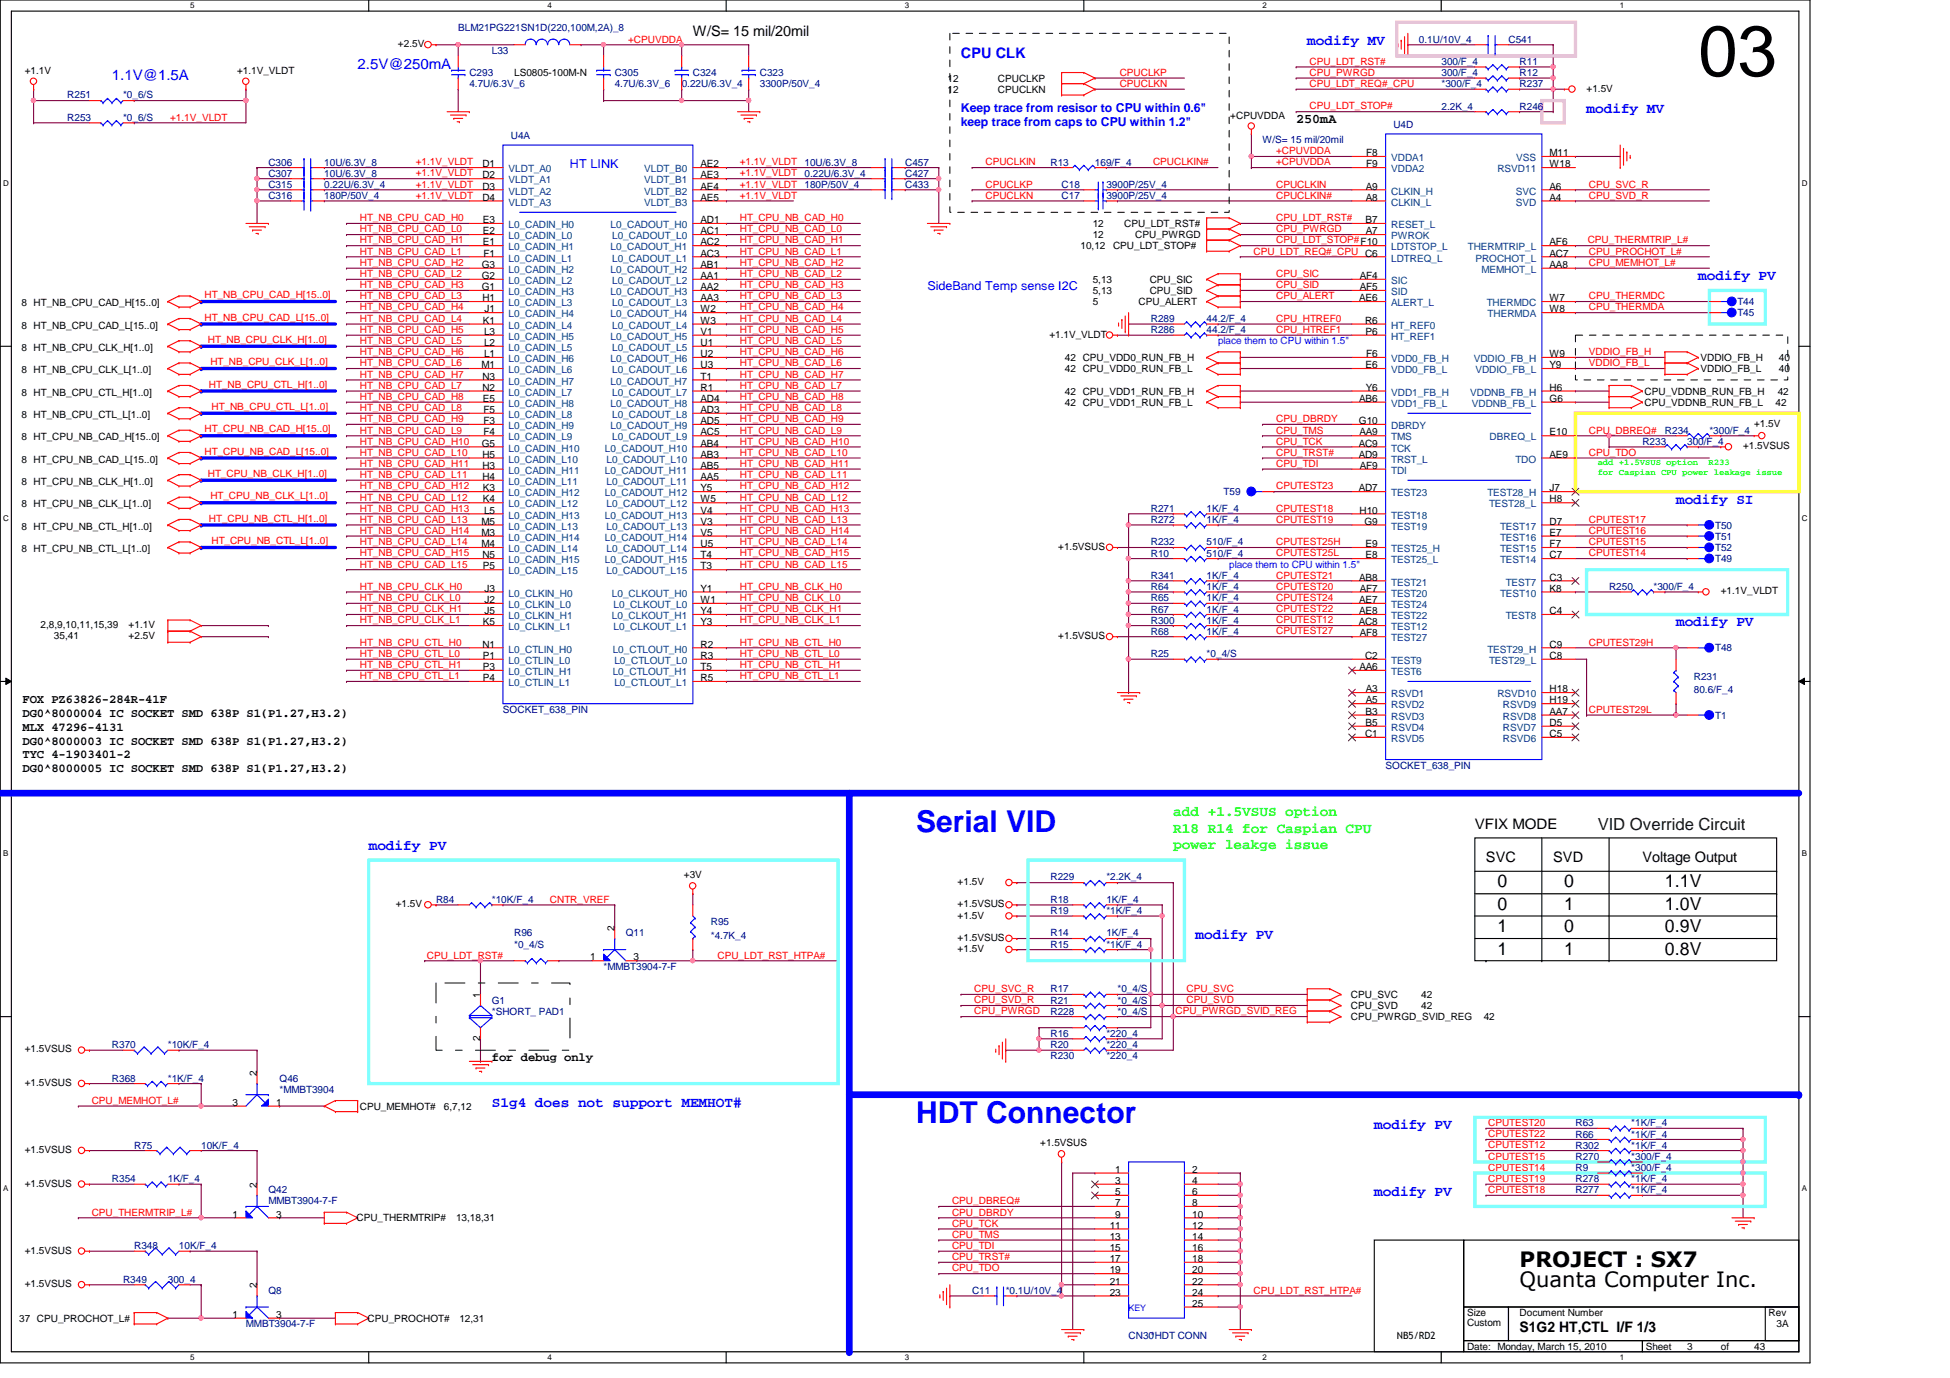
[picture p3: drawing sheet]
<svg xmlns="http://www.w3.org/2000/svg" width="297mm" height="210mm" viewBox="0 0 297 210" stroke-linecap="round" stroke-linejoin="round" font-family="sans-serif">
<defs><g id="words">
<text font-size="10.9" x="258.7" y="11.6">03</text>
<g font-size="4.6" fill="#00f">
<text x="139.6" y="126.7">Serial VID</text>
<text x="139.6" y="171">HDT Connector</text>
</g>
<g font-size="3.2">
<text x="231.5" y="196">Quanta Computer Inc.</text>
<text x="231.5" y="193">PROJECT : SX7</text>
</g>
<g font-size="2.7">
<text x="228.1" y="135.2">0</text>
<text x="238.3" y="135.2">0</text>
<text x="253.6" y="135.2">1.1V</text>
<text x="228.1" y="138.6">0</text>
<text x="228.1" y="142">1</text>
<text x="238.3" y="142">0</text>
<text x="238.3" y="138.6">1</text>
<text x="253.6" y="138.6">1.0V</text>
<text x="253.6" y="142">0.9V</text>
<text x="228.1" y="145.4">1</text>
<text x="238.3" y="145.4">1</text>
<text x="253.6" y="145.4">0.8V</text>
</g>
<text font-size="2.5" fill="#004000" x="243.4" y="126.5">VID Override Circuit</text>
<g font-size="2.2">
<text x="105.5" y="5.4">W/S= 15 mil/20mil</text>
<text x="224.7" y="126.2">VFIX MODE</text>
<text x="226.4" y="131.4">SVC</text>
<text x="236.6" y="131.4">SVD</text>
<text x="250.2" y="131.4">Voltage Output</text>
<text x="231.5" y="202.9">S1G2 HT,CTL I/F 1/3</text>
</g>
<g font-size="2.2" fill="#00f">
<text x="54.5" y="10.5">2.5V@250mA</text>
<text x="146.4" y="8.9">CPU CLK</text>
<text x="199.1" y="6.9">modify MV</text>
<text x="17.1" y="12.2">1.1V@1.5A</text>
<text x="241.7" y="17.1">modify MV</text>
<text x="258.7" y="42.7">modify PV</text>
<text x="255.3" y="76.7">modify SI</text>
<text x="255.3" y="95.4">modify PV</text>
<text x="56.2" y="129.5">modify PV</text>
<text x="182.1" y="143">modify PV</text>
<text x="74.9" y="168.6">S1g4 does not support MEMHOT#</text>
<text x="209.3" y="172">modify PV</text>
<text x="209.3" y="182.2">modify PV</text>
</g>
<g font-size="2.2" fill="#0f0">
<text x="178.7" y="124.3">add +1.5VSUS option</text>
<text x="178.7" y="126.8">R18 R14 for Caspian CPU</text>
<text x="178.7" y="129.3">power leakge issue</text>
</g>
<text font-size="2" x="197.4" y="18.7">250mA</text>
<g font-size="1.9" fill="#00f">
<text x="146.4" y="17">Keep trace from resisor to CPU within 0.6&quot;</text>
<text x="146.4" y="19.2">keep trace from caps to CPU within 1.2&quot;</text>
<text x="86.8" y="25.5">HT LINK</text>
<text x="141.3" y="44.2">SideBand Temp sense I2C</text>
</g>
<g font-size="1.9">
<text x="3.4" y="107.1">FOX PZ63826-284R-41F</text>
<text x="3.4" y="109.2">DG0^8000004 IC SOCKET SMD 638P S1(P1.27,H3.2)</text>
<text x="3.4" y="111.3">MLX 47296-4131</text>
<text x="3.4" y="113.4">DG0^8000003 IC SOCKET SMD 638P S1(P1.27,H3.2)</text>
<text x="3.4" y="115.5">TYC 4-1903401-2</text>
<text x="3.4" y="117.6">DG0^8000005 IC SOCKET SMD 638P S1(P1.27,H3.2)</text>
<text x="74.9" y="161.5">for debug only</text>
</g>
<g font-size="1.5" fill="#000080">
<text x="69.8" y="4.8">BLM21PG221SN1D(220,100M,2A)_8</text>
<text x="71.5" y="11.6">C293</text>
<text x="74.9" y="8.2">L33</text>
<text x="93.6" y="11.6">C305</text>
<text x="105.5" y="11.6">C324</text>
<text x="115.7" y="11.6">C323</text>
<text x="216.2" y="6.5">0.1U/10V_4</text>
<text x="219.6" y="11.6">300/F_4</text>
<text x="219.6" y="9.9">300/F_4</text>
<text x="229.8" y="6.5">C541</text>
<text x="231.5" y="11.6">R12</text>
<text x="231.5" y="9.9">R11</text>
<text x="10.2" y="15">R251</text>
<text x="18.8" y="15">*0_6/S</text>
<text x="71.5" y="13.3">4.7U/6.3V_6</text>
<text x="93.6" y="13.3">4.7U/6.3V_6</text>
<text x="103.8" y="13.3">0.22U/6.3V_4</text>
<text x="115.7" y="13.3">3300P/50V_4</text>
<text x="219.6" y="16.7">2.2K_4</text>
<text x="219.6" y="13.3">*300/F_4</text>
<text x="231.5" y="16.7">R246</text>
<text x="231.5" y="13.3">R237</text>
<text x="10.2" y="18.4">R253</text>
<text x="18.8" y="18.4">*0_6/S</text>
<text x="77.8" y="21.1">U4A</text>
<text x="192.3" y="21.8">W/S= 15 mil/20mil</text>
<text x="212.3" y="19.4">U4D</text>
<text x="40.9" y="25.2">C306</text>
<text x="40.9" y="28.6">C315</text>
<text x="40.9" y="26.9">C307</text>
<text x="49.4" y="25.2">10U/6.3V_8</text>
<text x="49.4" y="28.6">0.22U/6.3V_4</text>
<text x="49.4" y="26.9">10U/6.3V_8</text>
<text x="122.6" y="28.6">180P/50V_4</text>
<text x="122.6" y="26.9">0.22U/6.3V_4</text>
<text x="122.6" y="25.2">10U/6.3V_8</text>
<text x="137.9" y="28.6">C433</text>
<text x="137.9" y="26.9">C427</text>
<text x="137.9" y="25.2">C457</text>
<text x="160" y="25.2">R13</text>
<text x="161.7" y="28.6">C18</text>
<text x="166.8" y="25.2">169/F_4</text>
<text x="168.5" y="28.6">3900P/25V_4</text>
<text x="40.9" y="30.3">C316</text>
<text x="49.4" y="30.3">180P/50V_4</text>
<text x="161.7" y="30.3">C17</text>
<text x="168.5" y="30.3">3900P/25V_4</text>
<text x="264.7" y="46.5">T44</text>
<text x="175.3" y="50.8">R286</text>
<text x="175.3" y="49">R289</text>
<text x="183.8" y="50.8">44.2/F_4</text>
<text x="183.8" y="49">44.2/F_4</text>
<text x="264.7" y="48.2">T45</text>
<text x="250.2" y="67.8">R233</text>
<text x="253.6" y="66">R234</text>
<text x="257" y="67.8">300/F_4</text>
<text x="260.4" y="66">*300/F_4</text>
<text x="175.3" y="78">R271</text>
<text x="183.8" y="78">1K/F_4</text>
<text x="186.4" y="75.4">T59</text>
<text x="175.3" y="79.7">R272</text>
<text x="175.3" y="83.1">R232</text>
<text x="183.8" y="79.7">1K/F_4</text>
<text x="183.8" y="83.1">510/F_4</text>
<text x="261.3" y="80.5">T50</text>
<text x="261.3" y="82.2">T51</text>
<text x="261.3" y="83.9">T52</text>
<text x="175.3" y="84.8">R10</text>
<text x="175.3" y="89.9">R64</text>
<text x="175.3" y="88.2">R341</text>
<text x="183.8" y="88.2">1K/F_4</text>
<text x="183.8" y="84.8">510/F_4</text>
<text x="183.8" y="89.9">1K/F_4</text>
<text x="245.1" y="89.9">R250</text>
<text x="251.9" y="89.9">*300/F_4</text>
<text x="261.3" y="85.6">T49</text>
<text x="175.3" y="91.6">R65</text>
<text x="175.3" y="95">R300</text>
<text x="175.3" y="93.3">R67</text>
<text x="183.8" y="95">1K/F_4</text>
<text x="183.8" y="91.6">1K/F_4</text>
<text x="183.8" y="93.3">1K/F_4</text>
<text x="175.3" y="100.1">R25</text>
<text x="175.3" y="96.7">R68</text>
<text x="183.8" y="100.1">*0_4/S</text>
<text x="183.8" y="96.7">1K/F_4</text>
<text x="261.3" y="99.2">T48</text>
<text x="258" y="103.5">R231</text>
<text x="258" y="105.5">80.6/F_4</text>
<text x="76.6" y="108.6">SOCKET_638_PIN</text>
<text x="261.3" y="109.5">T1</text>
<text x="211.1" y="117.1">SOCKET_638_PIN</text>
<text x="66.4" y="137.5">R84</text>
<text x="74.9" y="137.5">*10K/F_4</text>
<text x="160" y="134.1">R229</text>
<text x="160" y="137.5">R18</text>
<text x="168.5" y="134.1">*2.2K_4</text>
<text x="168.5" y="137.5">1K/F_4</text>
<text x="78.3" y="142.6">R96</text>
<text x="95.3" y="142.6">Q11</text>
<text x="108.3" y="140.9">R95</text>
<text x="108.3" y="143">*4.7K_4</text>
<text x="160" y="139.2">R19</text>
<text x="160" y="142.6">R14</text>
<text x="168.5" y="139.2">*1K/F_4</text>
<text x="168.5" y="142.6">1K/F_4</text>
<text x="78.3" y="144.4">*0_4/S</text>
<text x="91.9" y="147.7">*MMBT3904-7-F</text>
<text x="160" y="144.4">R15</text>
<text x="168.5" y="144.4">*1K/F_4</text>
<text x="74.9" y="152.9">G1</text>
<text x="74.9" y="154.6">*SHORT_ PAD1</text>
<text x="160" y="151.1">R17</text>
<text x="160" y="152.9">R21</text>
<text x="160" y="154.6">R228</text>
<text x="170.2" y="151.1">*0_4/S</text>
<text x="170.2" y="152.9">*0_4/S</text>
<text x="170.2" y="154.6">*0_4/S</text>
<text x="17.1" y="159.6">R370</text>
<text x="25.6" y="159.6">*10K/F_4</text>
<text x="160" y="157.9">R16</text>
<text x="160" y="161.4">R230</text>
<text x="160" y="159.6">R20</text>
<text x="168.5" y="157.9">*220_4</text>
<text x="168.5" y="161.4">*220_4</text>
<text x="168.5" y="159.6">*220_4</text>
<text x="17.1" y="164.8">R368</text>
<text x="25.6" y="164.8">*1K/F_4</text>
<text x="42.6" y="164.8">Q46</text>
<text x="42.6" y="166.5">*MMBT3904</text>
<text x="240" y="171.6">R63</text>
<text x="240" y="173.3">R66</text>
<text x="248.5" y="171.6">*1K/F_4</text>
<text x="248.5" y="173.3">*1K/F_4</text>
<text x="20.4" y="175">R75</text>
<text x="30.6" y="175">10K/F_4</text>
<text x="240" y="178.4">R9</text>
<text x="240" y="176.7">R270</text>
<text x="240" y="175">R302</text>
<text x="248.5" y="176.7">*300/F_4</text>
<text x="248.5" y="175">*1K/F_4</text>
<text x="248.5" y="178.4">*300/F_4</text>
<text x="17.1" y="180.1">R354</text>
<text x="25.6" y="180.1">1K/F_4</text>
<text x="40.9" y="181.8">Q42</text>
<text x="40.9" y="183.5">MMBT3904-7-F</text>
<text x="240" y="181.8">R277</text>
<text x="240" y="180.1">R278</text>
<text x="248.5" y="181.8">*1K/F_4</text>
<text x="248.5" y="180.1">*1K/F_4</text>
<text x="20.4" y="190.3">R348</text>
<text x="27.3" y="190.3">10K/F_4</text>
<text x="18.8" y="195.4">R349</text>
<text x="25.6" y="195.4">300_4</text>
<text x="40.9" y="197.1">Q8</text>
<text x="148.1" y="197.1">C11</text>
<text x="153.2" y="197.1">*0.1U/10V_4</text>
<text x="37.5" y="202.2">MMBT3904-7-F</text>
<text x="171.9" y="203.9">CN30*HDT CONN</text>
</g>
<g font-size="1.5">
<text x="3.8" y="11.3">+1.1V</text>
<text x="36.1" y="11.3">+1.1V_VLDT</text>
<text x="60.6" y="7.2">+2.5V</text>
<text x="78.3" y="11.6">LS0805-100M-N</text>
<text x="144.4" y="12.4">12</text>
<text x="144.4" y="14.1">12</text>
<text x="152" y="12.4">CPUCLKP</text>
<text x="152" y="14.1">CPUCLKN</text>
<text x="241.7" y="14">+1.5V</text>
<text x="187.4" y="18.1">+CPUVDDA</text>
<text x="208.1" y="23.8">F8</text>
<text x="236" y="23.8">M11</text>
<text x="73.5" y="28.9">D3</text>
<text x="73.5" y="27.2">D2</text>
<text x="73.5" y="25.5">D1</text>
<text x="106.7" y="28.9">AE4</text>
<text x="106.7" y="27.2">AE3</text>
<text x="106.7" y="25.5">AE2</text>
<text x="208.1" y="28.9">A9</text>
<text x="208.1" y="25.5">F9</text>
<text x="236" y="28.9">A6</text>
<text x="236" y="25.5">W18</text>
<text x="73.5" y="30.6">D4</text>
<text x="73.6" y="34">E3</text>
<text x="73.6" y="35.7">E2</text>
<text x="106.7" y="30.6">AE5</text>
<text x="106.7" y="34">AD1</text>
<text x="106.7" y="35.7">AC1</text>
<text x="166.5" y="34.6">12</text>
<text x="171.2" y="34.6">CPU_LDT_RST#</text>
<text x="208" y="34">B7</text>
<text x="208.1" y="35.7">A7</text>
<text x="208.1" y="30.6">A8</text>
<text x="236" y="30.6">A4</text>
<text x="73.4" y="40.8">G3</text>
<text x="73.6" y="37.4">E1</text>
<text x="73.7" y="39.1">F1</text>
<text x="106.7" y="40.8">AB1</text>
<text x="106.7" y="37.4">AC2</text>
<text x="106.7" y="39.1">AC3</text>
<text x="164.6" y="38">10,12</text>
<text x="166.5" y="36.3">12</text>
<text x="169.5" y="38">CPU_LDT_STOP#</text>
<text x="172.9" y="36.3">CPU_PWRGD</text>
<text x="236" y="37.4">AF6</text>
<text x="236" y="39.1">AC7</text>
<text x="236" y="40.8">AA8</text>
<text x="3.3" y="46.7">8 HT_NB_CPU_CAD_H[15..0]</text>
<text x="73.4" y="44.2">G1</text>
<text x="73.4" y="42.5">G2</text>
<text x="73.5" y="45.9">H1</text>
<text x="73.8" y="47.6">J1</text>
<text x="106.7" y="47.6">W2</text>
<text x="106.7" y="44.2">AA2</text>
<text x="106.7" y="45.9">AA3</text>
<text x="106.7" y="42.5">AA1</text>
<text x="166.5" y="43.1">5,13</text>
<text x="166.5" y="44.8">5,13</text>
<text x="166.5" y="46.5">5</text>
<text x="173.4" y="46.5">CPU_ALERT</text>
<text x="175.1" y="43.1">CPU_SIC</text>
<text x="175.1" y="44.8">CPU_SID</text>
<text x="207" y="45.9">AE6</text>
<text x="207.1" y="42.5">AF4</text>
<text x="207.1" y="44.2">AF5</text>
<text x="236" y="45.9">W7</text>
<text x="236" y="47.6">W8</text>
<text x="3.3" y="50.1">8 HT_NB_CPU_CAD_L[15..0]</text>
<text x="3.3" y="53.5">8 HT_NB_CPU_CLK_H[1..0]</text>
<text x="73.6" y="49.3">K1</text>
<text x="73.7" y="51">L3</text>
<text x="73.7" y="52.7">L2</text>
<text x="106.7" y="51">V1</text>
<text x="106.7" y="52.7">U1</text>
<text x="106.7" y="49.3">W3</text>
<text x="159.8" y="51.4">+1.1V_VLDT</text>
<text x="207.9" y="49.3">R6</text>
<text x="208" y="51">P6</text>
<text x="3.3" y="56.9">8 HT_NB_CPU_CLK_L[1..0]</text>
<text x="73.4" y="56.1">M1</text>
<text x="73.5" y="57.8">N3</text>
<text x="73.5" y="59.5">N2</text>
<text x="73.7" y="54.4">L1</text>
<text x="106.7" y="57.8">T1</text>
<text x="106.7" y="59.5">R1</text>
<text x="106.7" y="54.4">U2</text>
<text x="106.7" y="56.1">U3</text>
<text x="162.2" y="56.7">42 CPU_VDD0_RUN_FB_L</text>
<text x="162.2" y="55">42 CPU_VDD0_RUN_FB_H</text>
<text x="208" y="56.1">E6</text>
<text x="208.1" y="59.5">Y6</text>
<text x="208.1" y="54.4">F6</text>
<text x="236" y="54.4">W9</text>
<text x="236" y="56.1">Y9</text>
<text x="236" y="59.5">H6</text>
<text x="259" y="55">VDDIO_FB_H</text>
<text x="259" y="56.7">VDDIO_FB_L</text>
<text x="271" y="55">40</text>
<text x="271" y="56.7">40</text>
<text x="3.3" y="60.3">8 HT_NB_CPU_CTL_H[1..0]</text>
<text x="3.3" y="63.7">8 HT_NB_CPU_CTL_L[1..0]</text>
<text x="73.6" y="61.2">E5</text>
<text x="73.7" y="64.6">F3</text>
<text x="73.7" y="62.9">F5</text>
<text x="106.7" y="64.6">AD5</text>
<text x="106.7" y="61.2">AD4</text>
<text x="106.7" y="62.9">AD3</text>
<text x="162.2" y="60.1">42 CPU_VDD1_RUN_FB_H</text>
<text x="162.2" y="61.8">42 CPU_VDD1_RUN_FB_L</text>
<text x="207" y="64.6">G10</text>
<text x="207" y="61.2">AB6</text>
<text x="236" y="61.2">G6</text>
<text x="250.5" y="60.1">CPU_VDDNB_RUN_FB_H</text>
<text x="250.5" y="61.8">CPU_VDDNB_RUN_FB_L</text>
<text x="267.2" y="65">+1.5V</text>
<text x="270.5" y="61.8">42</text>
<text x="270.8" y="60.1">42</text>
<text x="3.3" y="67.1">8 HT_CPU_NB_CAD_H[15..0]</text>
<text x="3.3" y="70.5">8 HT_CPU_NB_CAD_L[15..0]</text>
<text x="73.4" y="68">G5</text>
<text x="73.5" y="71.4">H3</text>
<text x="73.5" y="69.7">H5</text>
<text x="73.7" y="66.3">F4</text>
<text x="106.7" y="71.4">AB5</text>
<text x="106.7" y="68">AB4</text>
<text x="106.7" y="69.7">AB3</text>
<text x="106.7" y="66.3">AC5</text>
<text x="207" y="68">AC9</text>
<text x="207" y="69.7">AD9</text>
<text x="207.1" y="66.3">AA9</text>
<text x="207.1" y="71.4">AF9</text>
<text x="236" y="66.3">E10</text>
<text x="236" y="69.7">AE9</text>
<text x="265.5" y="68.5">+1.5VSUS</text>
<text x="3.3" y="73.9">8 HT_CPU_NB_CLK_H[1..0]</text>
<text x="3.3" y="77.3">8 HT_CPU_NB_CLK_L[1..0]</text>
<text x="73.5" y="73.1">H4</text>
<text x="73.6" y="74.8">K3</text>
<text x="73.6" y="76.5">K4</text>
<text x="106.7" y="74.8">Y5</text>
<text x="106.7" y="76.5">W5</text>
<text x="106.7" y="73.1">AA5</text>
<text x="207" y="74.8">AD7</text>
<text x="236" y="74.8">J7</text>
<text x="236" y="76.5">H8</text>
<text x="3.3" y="80.7">8 HT_CPU_NB_CTL_H[1..0]</text>
<text x="73.4" y="81.6">M3</text>
<text x="73.4" y="83.4">M4</text>
<text x="73.4" y="79.9">M5</text>
<text x="73.7" y="78.2">L5</text>
<text x="106.7" y="81.6">V5</text>
<text x="106.7" y="83.4">U5</text>
<text x="106.7" y="78.2">V4</text>
<text x="106.7" y="79.9">V3</text>
<text x="161.2" y="83.7">+1.5VSUS</text>
<text x="207.1" y="78.2">H10</text>
<text x="207.9" y="79.9">G9</text>
<text x="208" y="83.4">E9</text>
<text x="236" y="79.9">D7</text>
<text x="236" y="81.6">E7</text>
<text x="236" y="83.4">F7</text>
<text x="3.3" y="84.1">8 HT_CPU_NB_CTL_L[1..0]</text>
<text x="73.5" y="85">N5</text>
<text x="73.6" y="86.7">P5</text>
<text x="106.7" y="85">T4</text>
<text x="106.7" y="86.7">T3</text>
<text x="207" y="88.4">AB8</text>
<text x="208" y="85">E8</text>
<text x="236" y="85">C7</text>
<text x="236" y="88.4">C3</text>
<text x="6.2" y="95.7">2,8,9,10,11,15,39</text>
<text x="19.6" y="95.7">+1.1V</text>
<text x="73.6" y="95.2">K5</text>
<text x="73.8" y="93.6">J5</text>
<text x="73.8" y="90.1">J3</text>
<text x="73.8" y="91.9">J2</text>
<text x="106.7" y="93.6">Y4</text>
<text x="106.7" y="95.2">Y3</text>
<text x="106.7" y="90.1">Y1</text>
<text x="106.7" y="91.9">W1</text>
<text x="207" y="95.2">AC8</text>
<text x="207" y="91.9">AE7</text>
<text x="207" y="93.6">AE8</text>
<text x="207.1" y="90.1">AF7</text>
<text x="236" y="90.1">K8</text>
<text x="236" y="93.6">C4</text>
<text x="262.1" y="90.6">+1.1V_VLDT</text>
<text x="8.2" y="97.4">35,41</text>
<text x="19.6" y="97.4">+2.5V</text>
<text x="73.5" y="98.6">N1</text>
<text x="73.6" y="100.4">P1</text>
<text x="106.7" y="98.6">R2</text>
<text x="106.7" y="100.4">R3</text>
<text x="161.2" y="97.4">+1.5VSUS</text>
<text x="207.1" y="96.9">AF8</text>
<text x="207.9" y="100.4">C2</text>
<text x="236" y="98.6">C9</text>
<text x="236" y="100.4">C8</text>
<text x="73.6" y="102.1">P3</text>
<text x="73.6" y="103.8">P4</text>
<text x="106.7" y="102.1">T5</text>
<text x="106.7" y="103.8">R5</text>
<text x="207.1" y="102.1">AA6</text>
<text x="208.1" y="107.1">A5</text>
<text x="208.1" y="105.5">A3</text>
<text x="236" y="105.5">H18</text>
<text x="236" y="107.1">H19</text>
<text x="207.9" y="112.3">C1</text>
<text x="208" y="110.6">B5</text>
<text x="208" y="108.9">B3</text>
<text x="236" y="112.3">C5</text>
<text x="236" y="108.9">AA7</text>
<text x="236" y="110.6">D5</text>
<text x="104.2" y="133.8">+3V</text>
<text x="145.9" y="134.8">+1.5V</text>
<text x="60.3" y="138.2">+1.5V</text>
<text x="93.6" y="141.8" transform="rotate(-90 93.6 141.8)">2</text>
<text x="145.9" y="138.2">+1.5VSUS</text>
<text x="145.9" y="139.9">+1.5V</text>
<text x="145.9" y="143.3">+1.5VSUS</text>
<text x="89.9" y="146.3">1</text>
<text x="96.5" y="146.3">3</text>
<text x="145.9" y="145">+1.5V</text>
<text x="73.1" y="152" transform="rotate(-90 73.1 152)">1</text>
<text x="205.8" y="152">CPU_SVC</text>
<text x="205.8" y="153.7">CPU_SVD</text>
<text x="205.8" y="155.4">CPU_PWRGD_SVID_REG</text>
<text x="216.5" y="152">42</text>
<text x="216.5" y="153.7">42</text>
<text x="226" y="155.4">42</text>
<text x="3.8" y="160.3">+1.5VSUS</text>
<text x="73.1" y="158.6" transform="rotate(-90 73.1 158.6)">2</text>
<text x="3.8" y="165.4">+1.5VSUS</text>
<text x="39.1" y="163.9" transform="rotate(-90 39.1 163.9)">2</text>
<text x="35.4" y="168.4">3</text>
<text x="42.1" y="168.4">1</text>
<text x="54.8" y="169">CPU_MEMHOT#</text>
<text x="67.6" y="169">6,7,12</text>
<text x="3.8" y="175.6">+1.5VSUS</text>
<text x="158.5" y="174.6">+1.5VSUS</text>
<text x="169.9" y="178.6">1</text>
<text x="181.6" y="178.6">2</text>
<text x="3.8" y="180.8">+1.5VSUS</text>
<text x="35.4" y="185.5">1</text>
<text x="39.1" y="180.9" transform="rotate(-90 39.1 180.9)">2</text>
<text x="42.1" y="185.5">3</text>
<text x="169.9" y="180.3">3</text>
<text x="169.9" y="182">5</text>
<text x="169.9" y="183.7">7</text>
<text x="169.9" y="185.5">9</text>
<text x="181.6" y="180.3">4</text>
<text x="181.6" y="182">6</text>
<text x="181.6" y="183.7">8</text>
<text x="181.6" y="185.5">10</text>
<text x="3.8" y="191">+1.5VSUS</text>
<text x="54.3" y="186.1">CPU_THERMTRIP#</text>
<text x="69.5" y="186.1">13,18,31</text>
<text x="169" y="187.2">11</text>
<text x="169" y="188.8">13</text>
<text x="169" y="190.5">15</text>
<text x="181.6" y="187.2">12</text>
<text x="181.6" y="188.8">14</text>
<text x="181.6" y="190.5">16</text>
<text x="3.8" y="196.1">+1.5VSUS</text>
<text x="39.1" y="196.2" transform="rotate(-90 39.1 196.2)">2</text>
<text x="169" y="192.2">17</text>
<text x="169" y="194">19</text>
<text x="169" y="195.7">21</text>
<text x="169" y="197.4">23</text>
<text x="181.6" y="192.2">18</text>
<text x="181.6" y="194">20</text>
<text x="181.6" y="195.7">22</text>
<text x="181.6" y="197.4">24</text>
<text x="2.9" y="201.3">37 CPU_PROCHOT_L#</text>
<text x="35.4" y="200.7">1</text>
<text x="42.1" y="200.7">3</text>
<text x="56" y="201.3">CPU_PROCHOT#</text>
<text x="70" y="201.3">12,31</text>
<text x="181.6" y="199.1">25</text>
<text x="223.5" y="202">Custom</text>
<text x="223.5" y="200.5">Size</text>
<text x="231.5" y="200.5">Document Number</text>
<text x="269.4" y="200.5">Rev</text>
<text x="270.6" y="202.2">3A</text>
<text x="212.8" y="204">NB5/RD2</text>
<text x="223.5" y="205.6">Date: Monday, March 15, 2010</text>
<text x="250.7" y="205.6">Sheet</text>
<text x="257" y="205.6">3</text>
<text x="262.1" y="205.6">of</text>
<text x="267.2" y="205.6">43</text>
</g>
<g font-size="1.5" fill="#f00">
<text x="95.7" y="6.5">+CPUVDDA</text>
<text x="170.6" y="11.6">CPUCLKP</text>
<text x="199.5" y="9.9">CPU_LDT_RST#</text>
<text x="199.5" y="11.6">CPU_PWRGD</text>
<text x="170.6" y="13.3">CPUCLKN</text>
<text x="199.5" y="13.3">CPU_LDT_REQ#_CPU</text>
<text x="199.5" y="16.7">CPU_LDT_STOP#</text>
<text x="25.9" y="18.4">+1.1V_VLDT</text>
<text x="194.4" y="23.5">+CPUVDDA</text>
<text x="63.3" y="25.2">+1.1V_VLDT</text>
<text x="63.3" y="26.9">+1.1V_VLDT</text>
<text x="63.3" y="28.6">+1.1V_VLDT</text>
<text x="112.7" y="28.6">+1.1V_VLDT</text>
<text x="112.7" y="26.9">+1.1V_VLDT</text>
<text x="112.7" y="25.2">+1.1V_VLDT</text>
<text x="150.1" y="25.2">CPUCLKIN</text>
<text x="150.1" y="28.6">CPUCLKP</text>
<text x="175.6" y="25.2">CPUCLKIN#</text>
<text x="194.4" y="28.6">CPUCLKIN</text>
<text x="194.4" y="25.2">+CPUVDDA</text>
<text x="242" y="28.6">CPU_SVC_R</text>
<text x="54.8" y="35.4">HT_NB_CPU_CAD_L0</text>
<text x="54.8" y="33.7">HT_NB_CPU_CAD_H0</text>
<text x="63.3" y="30.3">+1.1V_VLDT</text>
<text x="112.7" y="30.3">+1.1V_VLDT</text>
<text x="112.7" y="33.7">HT_CPU_NB_CAD_H0</text>
<text x="112.7" y="35.4">HT_CPU_NB_CAD_L0</text>
<text x="150.1" y="30.3">CPUCLKN</text>
<text x="194.4" y="33.7">CPU_LDT_RST#</text>
<text x="194.4" y="35.4">CPU_PWRGD</text>
<text x="194.4" y="30.3">CPUCLKIN#</text>
<text x="242" y="30.3">CPU_SVD_R</text>
<text x="54.8" y="40.5">HT_NB_CPU_CAD_H2</text>
<text x="54.8" y="38.8">HT_NB_CPU_CAD_L1</text>
<text x="54.8" y="37.1">HT_NB_CPU_CAD_H1</text>
<text x="112.7" y="38.8">HT_CPU_NB_CAD_L1</text>
<text x="112.7" y="37.1">HT_CPU_NB_CAD_H1</text>
<text x="112.7" y="40.5">HT_CPU_NB_CAD_H2</text>
<text x="191" y="38.8">CPU_LDT_REQ#_CPU C6</text>
<text x="194.4" y="37.1">CPU_LDT_STOP#F10</text>
<text x="241.8" y="37.1">CPU_THERMTRIP_L#</text>
<text x="242" y="40.5">CPU_MEMHOT_L#</text>
<text x="242" y="38.8">CPU_PROCHOT_L#</text>
<text x="31.2" y="45.4">HT_NB_CPU_CAD_H[15..0]</text>
<text x="54.8" y="43.9">HT_NB_CPU_CAD_H3</text>
<text x="54.8" y="42.2">HT_NB_CPU_CAD_L2</text>
<text x="54.8" y="45.6">HT_NB_CPU_CAD_L3</text>
<text x="54.8" y="47.3">HT_NB_CPU_CAD_H4</text>
<text x="112.7" y="43.9">HT_CPU_NB_CAD_H3</text>
<text x="112.7" y="47.3">HT_CPU_NB_CAD_H4</text>
<text x="112.7" y="45.6">HT_CPU_NB_CAD_L3</text>
<text x="112.7" y="42.2">HT_CPU_NB_CAD_L2</text>
<text x="194.4" y="43.9">CPU_SID</text>
<text x="194.4" y="42.2">CPU_SIC</text>
<text x="194.4" y="45.6">CPU_ALERT</text>
<text x="242" y="45.6">CPU_THERMDC</text>
<text x="242" y="47.3">CPU_THERMDA</text>
<text x="31.2" y="48.9">HT_NB_CPU_CAD_L[15..0]</text>
<text x="31.7" y="52.2">HT_NB_CPU_CLK_H[1..0]</text>
<text x="54.8" y="50.7">HT_NB_CPU_CAD_H5</text>
<text x="54.8" y="52.4">HT_NB_CPU_CAD_L5</text>
<text x="54.8" y="49">HT_NB_CPU_CAD_L4</text>
<text x="112.7" y="49">HT_CPU_NB_CAD_L4</text>
<text x="112.7" y="50.7">HT_CPU_NB_CAD_H5</text>
<text x="112.7" y="52.4">HT_CPU_NB_CAD_L5</text>
<text x="194.4" y="50.7">CPU_HTREF1</text>
<text x="194.4" y="49">CPU_HTREF0</text>
<text x="31.8" y="59.1">HT_NB_CPU_CTL_H[1..0]</text>
<text x="32" y="55.6">HT_NB_CPU_CLK_L[1..0]</text>
<text x="54.8" y="55.8">HT_NB_CPU_CAD_L6</text>
<text x="54.8" y="57.5">HT_NB_CPU_CAD_H7</text>
<text x="54.8" y="59.2">HT_NB_CPU_CAD_L7</text>
<text x="54.8" y="54.1">HT_NB_CPU_CAD_H6</text>
<text x="112.7" y="57.5">HT_CPU_NB_CAD_H7</text>
<text x="112.7" y="59.2">HT_CPU_NB_CAD_L7</text>
<text x="112.7" y="55.8">HT_CPU_NB_CAD_L6</text>
<text x="112.7" y="54.1">HT_CPU_NB_CAD_H6</text>
<text x="242" y="55.8">VDDIO_FB_L</text>
<text x="242" y="54.1">VDDIO_FB_H</text>
<text x="31.2" y="65.9">HT_CPU_NB_CAD_H[15..0]</text>
<text x="32.2" y="62.4">HT_NB_CPU_CTL_L[1..0]</text>
<text x="54.8" y="62.6">HT_NB_CPU_CAD_L8</text>
<text x="54.8" y="60.9">HT_NB_CPU_CAD_H8</text>
<text x="54.8" y="64.3">HT_NB_CPU_CAD_H9</text>
<text x="112.7" y="62.6">HT_CPU_NB_CAD_L8</text>
<text x="112.7" y="60.9">HT_CPU_NB_CAD_H8</text>
<text x="112.7" y="64.3">HT_CPU_NB_CAD_H9</text>
<text x="194.4" y="64.3">CPU_DBRDY</text>
<text x="31.2" y="69.3">HT_CPU_NB_CAD_L[15..0]</text>
<text x="54.8" y="67.7">HT_NB_CPU_CAD_H10</text>
<text x="54.8" y="66">HT_NB_CPU_CAD_L9</text>
<text x="54.8" y="69.4">HT_NB_CPU_CAD_L10</text>
<text x="54.8" y="71.1">HT_NB_CPU_CAD_H11</text>
<text x="112.7" y="71.1">HT_CPU_NB_CAD_H11</text>
<text x="112.7" y="67.7">HT_CPU_NB_CAD_H10</text>
<text x="112.7" y="69.4">HT_CPU_NB_CAD_L10</text>
<text x="112.7" y="66">HT_CPU_NB_CAD_L9</text>
<text x="194.4" y="69.4">CPU_TRST#</text>
<text x="194.4" y="71.1">CPU_TDI</text>
<text x="194.4" y="66">CPU_TMS</text>
<text x="194.4" y="67.7">CPU_TCK</text>
<text x="242" y="69.4">CPU_TDO</text>
<text x="242" y="66">CPU_DBREQ#</text>
<text x="31.7" y="72.6">HT_CPU_NB_CLK_H[1..0]</text>
<text x="32" y="76.1">HT_CPU_NB_CLK_L[1..0]</text>
<text x="54.8" y="72.8">HT_NB_CPU_CAD_L11</text>
<text x="54.8" y="74.5">HT_NB_CPU_CAD_H12</text>
<text x="54.8" y="76.2">HT_NB_CPU_CAD_L12</text>
<text x="54.8" y="77.9">HT_NB_CPU_CAD_H13</text>
<text x="112.7" y="77.9">HT_CPU_NB_CAD_H13</text>
<text x="112.7" y="72.8">HT_CPU_NB_CAD_L11</text>
<text x="112.7" y="76.2">HT_CPU_NB_CAD_L12</text>
<text x="112.7" y="74.5">HT_CPU_NB_CAD_H12</text>
<text x="194.4" y="74.5">CPUTEST23</text>
<text x="194.4" y="77.9">CPUTEST18</text>
<text x="31.8" y="79.5">HT_CPU_NB_CTL_H[1..0]</text>
<text x="32.2" y="82.9">HT_CPU_NB_CTL_L[1..0]</text>
<text x="54.8" y="81.3">HT_NB_CPU_CAD_H14</text>
<text x="54.8" y="79.6">HT_NB_CPU_CAD_L13</text>
<text x="54.8" y="83.1">HT_NB_CPU_CAD_L14</text>
<text x="112.7" y="79.6">HT_CPU_NB_CAD_L13</text>
<text x="112.7" y="81.3">HT_CPU_NB_CAD_H14</text>
<text x="112.7" y="83.1">HT_CPU_NB_CAD_L14</text>
<text x="194.4" y="83.1">CPUTEST25H</text>
<text x="194.4" y="79.6">CPUTEST19</text>
<text x="242" y="81.3">CPUTEST16</text>
<text x="242" y="83.1">CPUTEST15</text>
<text x="242" y="79.6">CPUTEST17</text>
<text x="54.8" y="89.8">HT_NB_CPU_CLK_H0</text>
<text x="54.8" y="86.4">HT_NB_CPU_CAD_L15</text>
<text x="54.8" y="84.8">HT_NB_CPU_CAD_H15</text>
<text x="112.7" y="86.4">HT_CPU_NB_CAD_L15</text>
<text x="112.7" y="84.8">HT_CPU_NB_CAD_H15</text>
<text x="112.7" y="89.8">HT_CPU_NB_CLK_H0</text>
<text x="194.4" y="84.8">CPUTEST25L</text>
<text x="194.4" y="89.8">CPUTEST20</text>
<text x="194.4" y="88.1">CPUTEST21</text>
<text x="242" y="84.8">CPUTEST14</text>
<text x="54.8" y="91.6">HT_NB_CPU_CLK_L0</text>
<text x="54.8" y="95">HT_NB_CPU_CLK_L1</text>
<text x="54.8" y="93.3">HT_NB_CPU_CLK_H1</text>
<text x="112.7" y="95">HT_CPU_NB_CLK_L1</text>
<text x="112.7" y="91.6">HT_CPU_NB_CLK_L0</text>
<text x="112.7" y="93.3">HT_CPU_NB_CLK_H1</text>
<text x="194.4" y="95">CPUTEST12</text>
<text x="194.4" y="91.6">CPUTEST24</text>
<text x="194.4" y="93.3">CPUTEST22</text>
<text x="54.8" y="98.3">HT_NB_CPU_CTL_H0</text>
<text x="54.8" y="101.8">HT_NB_CPU_CTL_H1</text>
<text x="54.8" y="100.1">HT_NB_CPU_CTL_L0</text>
<text x="112.7" y="101.8">HT_CPU_NB_CTL_H1</text>
<text x="112.7" y="98.3">HT_CPU_NB_CTL_H0</text>
<text x="112.7" y="100.1">HT_CPU_NB_CTL_L0</text>
<text x="194.4" y="96.6">CPUTEST27</text>
<text x="242" y="98.3">CPUTEST29H</text>
<text x="54.8" y="103.5">HT_NB_CPU_CTL_L1</text>
<text x="112.7" y="103.5">HT_CPU_NB_CTL_L1</text>
<text x="242" y="108.6">CPUTEST29L</text>
<text x="83.8" y="137.5">CNTR_VREF</text>
<text x="65" y="146">CPU_LDT_RST#</text>
<text x="109.3" y="146">CPU_LDT_RST_HTPA#</text>
<text x="148.4" y="152.8">CPU_SVD_R</text>
<text x="148.4" y="154.5">CPU_PWRGD</text>
<text x="148.4" y="151.1">CPU_SVC_R</text>
<text x="179.1" y="154.5">CPU_PWRGD_SVID_REG</text>
<text x="180.8" y="151.1">CPU_SVC</text>
<text x="180.8" y="152.8">CPU_SVD</text>
<text x="14" y="168.1">CPU_MEMHOT_L#</text>
<text x="226.7" y="171.5">CPUTEST20</text>
<text x="226.7" y="173.2">CPUTEST22</text>
<text x="226.7" y="174.9">CPUTEST12</text>
<text x="226.7" y="176.7">CPUTEST15</text>
<text x="226.7" y="178.4">CPUTEST14</text>
<text x="14" y="185.2">CPU_THERMTRIP_L#</text>
<text x="145" y="183.4">CPU_DBREQ#</text>
<text x="145" y="185.2">CPU_DBRDY</text>
<text x="226.7" y="181.7">CPUTEST18</text>
<text x="226.7" y="180">CPUTEST19</text>
<text x="145" y="191.9">CPU_TRST#</text>
<text x="145" y="190.2">CPU_TDI</text>
<text x="145" y="186.9">CPU_TCK</text>
<text x="145" y="188.6">CPU_TMS</text>
<text x="145" y="193.7">CPU_TDO</text>
<text x="191" y="197.1">CPU_LDT_RST_HTPA#</text>
</g>
<g font-size="1.5" fill="#004080">
<text x="77.5" y="29.6">VLDT_A2</text>
<text x="77.5" y="27.9">VLDT_A1</text>
<text x="77.5" y="26.2">VLDT_A0</text>
<text x="98.1" y="29.6">VLDT_B2</text>
<text x="98.1" y="27.9">VLDT_B1</text>
<text x="98.1" y="26.2">VLDT_B0</text>
<text x="211.9" y="24.6">VDDA1</text>
<text x="211.9" y="26.2">VDDA2</text>
<text x="211.9" y="29.6">CLKIN_H</text>
<text x="228.1" y="26.2">RSVD11</text>
<text x="230.9" y="29.6">SVC</text>
<text x="231" y="24.6">VSS</text>
<text x="77.5" y="31.3">VLDT_A3</text>
<text x="77.5" y="34.8">L0_CADIN_H0</text>
<text x="93" y="34.8">L0_CADOUT_H0</text>
<text x="98.1" y="31.3">VLDT_B3</text>
<text x="211.9" y="34.8">RESET_L</text>
<text x="211.9" y="31.3">CLKIN_L</text>
<text x="230.9" y="31.3">SVD</text>
<text x="77.5" y="41.6">L0_CADIN_H2</text>
<text x="77.5" y="38.1">L0_CADIN_H1</text>
<text x="77.5" y="39.8">L0_CADIN_L1</text>
<text x="77.5" y="36.4">L0_CADIN_L0</text>
<text x="93" y="41.6">L0_CADOUT_H2</text>
<text x="93" y="38.1">L0_CADOUT_H1</text>
<text x="93.3" y="39.8">L0_CADOUT_L1</text>
<text x="93.3" y="36.4">L0_CADOUT_L0</text>
<text x="211.9" y="36.4">PWROK</text>
<text x="211.9" y="38.1">LDTSTOP_L</text>
<text x="211.9" y="39.8">LDTREQ_L</text>
<text x="223.6" y="38.1">THERMTRIP_L</text>
<text x="224.7" y="39.8">PROCHOT_L</text>
<text x="225.7" y="41.6">MEMHOT_L</text>
<text x="77.5" y="45">L0_CADIN_H3</text>
<text x="77.5" y="46.7">L0_CADIN_L3</text>
<text x="77.5" y="43.3">L0_CADIN_L2</text>
<text x="93" y="45">L0_CADOUT_H3</text>
<text x="93.3" y="46.7">L0_CADOUT_L3</text>
<text x="93.3" y="43.3">L0_CADOUT_L2</text>
<text x="211.9" y="43.3">SIC</text>
<text x="211.9" y="45">SID</text>
<text x="211.9" y="46.7">ALERT_L</text>
<text x="226.5" y="46.7">THERMDC</text>
<text x="77.5" y="51.8">L0_CADIN_H5</text>
<text x="77.5" y="53.5">L0_CADIN_L5</text>
<text x="77.5" y="48.3">L0_CADIN_H4</text>
<text x="77.5" y="50.1">L0_CADIN_L4</text>
<text x="93" y="51.8">L0_CADOUT_H5</text>
<text x="93" y="48.3">L0_CADOUT_H4</text>
<text x="93.3" y="53.5">L0_CADOUT_L5</text>
<text x="93.3" y="50.1">L0_CADOUT_L4</text>
<text x="211.9" y="51.8">HT_REF1</text>
<text x="211.9" y="50.1">HT_REF0</text>
<text x="226.6" y="48.3">THERMDA</text>
<text x="77.5" y="58.6">L0_CADIN_H7</text>
<text x="77.5" y="55.2">L0_CADIN_H6</text>
<text x="77.5" y="56.9">L0_CADIN_L6</text>
<text x="93" y="58.6">L0_CADOUT_H7</text>
<text x="93" y="55.2">L0_CADOUT_H6</text>
<text x="93.3" y="56.9">L0_CADOUT_L6</text>
<text x="211.9" y="55.2">VDD0_FB_H</text>
<text x="211.9" y="56.9">VDD0_FB_L</text>
<text x="224.5" y="55.2">VDDIO_FB_H</text>
<text x="224.7" y="56.9">VDDIO_FB_L</text>
<text x="77.5" y="65.4">L0_CADIN_H9</text>
<text x="77.5" y="62">L0_CADIN_H8</text>
<text x="77.5" y="63.7">L0_CADIN_L8</text>
<text x="77.5" y="60.3">L0_CADIN_L7</text>
<text x="93" y="65.4">L0_CADOUT_H9</text>
<text x="93" y="62">L0_CADOUT_H8</text>
<text x="93.3" y="63.7">L0_CADOUT_L8</text>
<text x="93.3" y="60.3">L0_CADOUT_L7</text>
<text x="211.9" y="65.4">DBRDY</text>
<text x="211.9" y="60.3">VDD1_FB_H</text>
<text x="211.9" y="62">VDD1_FB_L</text>
<text x="223.9" y="60.3">VDDNB_FB_H</text>
<text x="224.2" y="62">VDDNB_FB_L</text>
<text x="77.5" y="68.8">L0_CADIN_H10</text>
<text x="77.5" y="70.5">L0_CADIN_L10</text>
<text x="77.5" y="67.1">L0_CADIN_L9</text>
<text x="92.2" y="68.8">L0_CADOUT_H10</text>
<text x="92.4" y="70.5">L0_CADOUT_L10</text>
<text x="93.3" y="67.1">L0_CADOUT_L9</text>
<text x="211.9" y="67.1">TMS</text>
<text x="211.9" y="68.8">TCK</text>
<text x="211.9" y="70.5">TRST_L</text>
<text x="226.9" y="67.1">DBREQ_L</text>
<text x="230.8" y="70.5">TDO</text>
<text x="77.5" y="75.6">L0_CADIN_H12</text>
<text x="77.5" y="77.3">L0_CADIN_L12</text>
<text x="77.5" y="72.2">L0_CADIN_H11</text>
<text x="77.5" y="73.9">L0_CADIN_L11</text>
<text x="92.2" y="75.6">L0_CADOUT_H12</text>
<text x="92.2" y="72.2">L0_CADOUT_H11</text>
<text x="92.4" y="77.3">L0_CADOUT_L12</text>
<text x="92.4" y="73.9">L0_CADOUT_L11</text>
<text x="211.9" y="72.2">TDI</text>
<text x="211.9" y="75.6">TEST23</text>
<text x="226.6" y="75.6">TEST28_H</text>
<text x="226.8" y="77.3">TEST28_L</text>
<text x="77.5" y="82.4">L0_CADIN_H14</text>
<text x="77.5" y="79">L0_CADIN_H13</text>
<text x="77.5" y="80.7">L0_CADIN_L13</text>
<text x="92.2" y="82.4">L0_CADOUT_H14</text>
<text x="92.2" y="79">L0_CADOUT_H13</text>
<text x="92.4" y="80.7">L0_CADOUT_L13</text>
<text x="211.9" y="80.7">TEST19</text>
<text x="211.9" y="79">TEST18</text>
<text x="228.5" y="80.7">TEST17</text>
<text x="228.5" y="82.4">TEST16</text>
<text x="77.5" y="85.8">L0_CADIN_H15</text>
<text x="77.5" y="87.5">L0_CADIN_L15</text>
<text x="77.5" y="84.1">L0_CADIN_L14</text>
<text x="92.2" y="85.8">L0_CADOUT_H15</text>
<text x="92.4" y="87.5">L0_CADOUT_L15</text>
<text x="92.4" y="84.1">L0_CADOUT_L14</text>
<text x="211.9" y="84.1">TEST25_H</text>
<text x="211.9" y="85.8">TEST25_L</text>
<text x="211.9" y="89.2">TEST21</text>
<text x="228.5" y="84.1">TEST15</text>
<text x="228.5" y="85.8">TEST14</text>
<text x="229.4" y="89.2">TEST7</text>
<text x="77.5" y="94.3">L0_CLKIN_H1</text>
<text x="77.5" y="90.9">L0_CLKIN_H0</text>
<text x="77.5" y="92.6">L0_CLKIN_L0</text>
<text x="93.2" y="94.3">L0_CLKOUT_H1</text>
<text x="93.2" y="90.9">L0_CLKOUT_H0</text>
<text x="93.5" y="92.6">L0_CLKOUT_L0</text>
<text x="211.9" y="92.6">TEST24</text>
<text x="211.9" y="94.3">TEST22</text>
<text x="211.9" y="90.9">TEST20</text>
<text x="228.5" y="90.9">TEST10</text>
<text x="229.4" y="94.3">TEST8</text>
<text x="77.5" y="96">L0_CLKIN_L1</text>
<text x="77.5" y="99.4">L0_CTLIN_H0</text>
<text x="77.5" y="101.1">L0_CTLIN_L0</text>
<text x="93.3" y="99.4">L0_CTLOUT_H0</text>
<text x="93.5" y="96">L0_CLKOUT_L1</text>
<text x="93.6" y="101.1">L0_CTLOUT_L0</text>
<text x="211.9" y="101.1">TEST9</text>
<text x="211.9" y="96">TEST12</text>
<text x="211.9" y="97.7">TEST27</text>
<text x="226.6" y="99.4">TEST29_H</text>
<text x="226.8" y="101.1">TEST29_L</text>
<text x="77.5" y="102.8">L0_CTLIN_H1</text>
<text x="77.5" y="104.5">L0_CTLIN_L1</text>
<text x="93.3" y="102.8">L0_CTLOUT_H1</text>
<text x="93.6" y="104.5">L0_CTLOUT_L1</text>
<text x="211.9" y="107.9">RSVD2</text>
<text x="211.9" y="106.2">RSVD1</text>
<text x="211.9" y="102.8">TEST6</text>
<text x="228.1" y="106.2">RSVD10</text>
<text x="228.9" y="107.9">RSVD9</text>
<text x="211.9" y="111.3">RSVD4</text>
<text x="211.9" y="109.6">RSVD3</text>
<text x="211.9" y="113">RSVD5</text>
<text x="228.9" y="113">RSVD6</text>
<text x="228.9" y="109.6">RSVD8</text>
<text x="228.9" y="111.3">RSVD7</text>
</g>
<g font-size="1.5" fill="#00f">
<text x="185.5" y="52.5">place them to CPU within 1.5&quot;</text>
<text x="187.2" y="86.5">place them to CPU within 1.5&quot;</text>
</g>
<g font-size="1.4" fill="#0f0">
<text x="243.4" y="70.9">add +1.5VSUS option</text>
<text x="260.3" y="70.9">R233</text>
<text x="243.4" y="72.4">for Caspian CPU power leakage issue</text>
</g>
<text font-size="1.4" fill="#00f" x="171.9" y="199.6">KEY</text>
<g font-size="1.2">
<text x="29" y="1.3">5</text>
<text x="83.4" y="1.3">4</text>
<text x="137.8" y="1.3">3</text>
<text x="192.3" y="1.3">2</text>
<text x="246.8" y="1.3">1</text>
<text x=".5" y="28.3">D</text>
<text x="274.4" y="28.3">D</text>
<text x=".5" y="79.4">C</text>
<text x="274.4" y="79.4">C</text>
<text x=".5" y="130.4">B</text>
<text x="274.4" y="130.4">B</text>
<text x=".5" y="181.5">A</text>
<text x="274.4" y="181.5">A</text>
<text x="29" y="207.2">5</text>
<text x="83.4" y="207.2">4</text>
<text x="137.8" y="207.2">3</text>
<text x="192.3" y="207.2">2</text>
<text x="246.8" y="207.2">1</text>
</g>
</g></defs>
<path d="M0 0h275.7v207.6h-275.7zM1.7 1.7h272.3v204.2h-272.3z" fill="none" stroke="#000" stroke-width=".17"/>
<g fill="#fff">
<path d="M29 .2h.6v1.3h-.6z"/>
<path d="M29 206.1h.6v1.3h-.6z"/>
</g>
<path d="M56.2 0v1.7M56.2 205.9v1.7" fill="none" stroke="#000" stroke-width=".17"/>
<g fill="#fff">
<path d="M83.4 .2h.6v1.3h-.6z"/>
<path d="M83.4 206.1h.6v1.3h-.6z"/>
</g>
<path d="M110.6 0v1.7M110.6 205.9v1.7" fill="none" stroke="#000" stroke-width=".17"/>
<g fill="#fff">
<path d="M137.8 .2h.7v1.3h-.7z"/>
<path d="M137.8 206.1h.7v1.3h-.7z"/>
</g>
<path d="M165.1 0v1.7M165.1 205.9v1.7" fill="none" stroke="#000" stroke-width=".17"/>
<g fill="#fff">
<path d="M192.3 .2h.7v1.3h-.7z"/>
<path d="M192.3 206.1h.7v1.3h-.7z"/>
</g>
<path d="M219.5 0v1.7M219.5 205.9v1.7" fill="none" stroke="#000" stroke-width=".17"/>
<g fill="#fff">
<path d="M246.8 .2h.6v1.3h-.6z"/>
<path d="M246.8 206.1h.6v1.3h-.6z"/>
<path d="M.5 27.2h.8v1.4h-.8z"/>
<path d="M274.4 27.2h.9v1.4h-.9z"/>
<path d="M.5 78.3h.8v1.3h-.8z"/>
<path d="M274.4 78.3h.9v1.3h-.9z"/>
</g>
<path d="M0 52.7h1.7M274 52.7h1.7" fill="none" stroke="#000" stroke-width=".17"/>
<g fill="#fff">
<path d="M.5 129.3h.7v1.4h-.7z"/>
<path d="M274.4 129.3h.8v1.4h-.8z"/>
</g>
<path d="M0 103.8h1.7M274 103.8h1.7" fill="none" stroke="#000" stroke-width=".17"/>
<path d="M.9 103.3l.8 .5-.8 .5zM274 103.8l.9-.5v1z" fill="#000"/>
<path d="M.9 103.3l.8 .5-.8 .5zM274 103.8l.9-.5v1z" fill="none" stroke="#000" stroke-width=".15"/>
<g fill="#fff">
<path d="M.5 180.4h.7v1.3h-.7z"/>
<path d="M274.4 180.4h.8v1.3h-.8z"/>
</g>
<path d="M0 154.9h1.7M274 154.9h1.7" fill="none" stroke="#000" stroke-width=".17"/>
<path d="M30.6 66.4h20.5" fill="none" stroke="#00f" stroke-width=".51"/>
<circle cx="30.6" cy="66.4" r=".25" fill="#00f"/>
<path d="M30.6 69.8h20.5" fill="none" stroke="#00f" stroke-width=".51"/>
<circle cx="30.6" cy="69.8" r=".25" fill="#00f"/>
<path d="M30.6 73.2h20.5" fill="none" stroke="#00f" stroke-width=".51"/>
<circle cx="30.6" cy="73.2" r=".25" fill="#00f"/>
<path d="M30.6 76.6h20.5" fill="none" stroke="#00f" stroke-width=".51"/>
<circle cx="30.6" cy="76.6" r=".25" fill="#00f"/>
<path d="M30.6 80h20.5" fill="none" stroke="#00f" stroke-width=".51"/>
<circle cx="30.6" cy="80" r=".25" fill="#00f"/>
<path d="M30.6 83.4h20.5" fill="none" stroke="#00f" stroke-width=".51"/>
<circle cx="30.6" cy="83.4" r=".25" fill="#00f"/>
<path d="M39.2 30.6h.1M39.2 30.6h5.1" fill="none" stroke="#800040" stroke-width=".17"/>
<path d="M30.6 49.4h20.5" fill="none" stroke="#00f" stroke-width=".51"/>
<circle cx="30.6" cy="49.4" r=".25" fill="#00f"/>
<path d="M30.6 52.7h20.5" fill="none" stroke="#00f" stroke-width=".51"/>
<circle cx="30.6" cy="52.7" r=".25" fill="#00f"/>
<path d="M30.6 56.1h20.5" fill="none" stroke="#00f" stroke-width=".51"/>
<circle cx="30.6" cy="56.1" r=".25" fill="#00f"/>
<path d="M30.6 59.6h20.5" fill="none" stroke="#00f" stroke-width=".51"/>
<circle cx="30.6" cy="59.6" r=".25" fill="#00f"/>
<path d="M30.6 62.9h20.5" fill="none" stroke="#00f" stroke-width=".51"/>
<circle cx="30.6" cy="62.9" r=".25" fill="#00f"/>
<path d="M30.6 45.9h20.5" fill="none" stroke="#00f" stroke-width=".51"/>
<circle cx="30.6" cy="45.9" r=".25" fill="#00f"/>
<g fill="none" stroke="#800040" stroke-width=".17">
<path d="M39.2 25.5h.1M39.2 25.5v1.7M170.2 28.9h.1M170.2 28.9h35.7M188.9 39.1h.1M188.9 34h.1M188.9 39.1h17M188.9 34h17M240 28.9h.1M240 37.4h.1M240 28.9h20.4M240 37.4h20.4"/>
<path d="M240 45.9h.1M240 40.9h.1M240 45.9h20.4M240 40.9h20.4M240 69.8h.1M240 69.8h20.4M185.5 85.1h.1M185.5 85.1h20.4M240 85.1h17M240 81.7h17M240 83.4h17M240 98.7h15.3"/>
<path d="M255.3 98.7h.1M257 81.7h.1M257 85.1h.1M257 83.4h.1"/>
</g>
<circle cx="255.3" cy="98.7" r=".32" fill="#f0f"/>
<circle cx="255.3" cy="98.7" r=".32" fill="none" stroke="#f0f" stroke-width=".17"/>
<g fill="none" stroke="#800040" stroke-width=".17">
<path d="M188.9 35.7h.1M188.9 35.7h17M240 39.1h.1M240 30.6h.1M240 39.1h20.4M240 30.6h20.4M185.5 51.1h.1M185.5 49.4h.1M185.5 51.1h20.4M185.5 49.4h20.4M188.9 44.2h.1M188.9 42.5h.1"/>
<path d="M188.9 56.1h.1M188.9 59.6h.1M188.9 54.4h.1M188.9 45.9h.1M188.9 59.6h17M188.9 44.2h17M188.9 42.5h17M188.9 56.1h17M188.9 54.4h17M188.9 45.9h17M240 59.6h.1M240 47.6h.1"/>
<path d="M240 59.6h5.1M240 47.6h20.4M185.5 78.3h.1M185.5 80h.1M185.5 78.3h20.4M185.5 80h20.4M188.9 61.3h.1M188.9 61.3h17M192.3 69.8h.1M192.3 71.5h.1M192.3 64.6h.1M192.3 66.4h.1"/>
<path d="M192.3 68.1h.1M192.3 69.8h13.6M192.3 71.5h13.6M192.3 64.6h13.6M192.3 66.4h13.6M192.3 68.1h13.6M194.1 74.9h.1M194.1 74.9h11.8M240 61.3h.1M240 61.3h5.1M185.5 83.4h.1M185.5 95.3h.1"/>
<path d="M185.5 90.2h.1M185.5 88.5h.1M185.5 91.9h.1M185.5 83.4h20.4M185.5 95.3h20.4M185.5 90.2h20.4M185.5 88.5h20.4M185.5 91.9h20.4M171.9 100.4h.1M171.9 100.4h6.8M185.5 100.4h.1M185.5 100.4h20.4"/>
</g>
<circle cx="171.9" cy="100.4" r=".32" fill="#f0f"/>
<circle cx="171.9" cy="100.4" r=".32" fill="none" stroke="#f0f" stroke-width=".17"/>
<path d="M69.8 13.6h.1M69.8 6.8h.1M69.8 6.8v1.7M69.8 13.6v3.4M88.5 6.8h.1M88.5 6.8h3.4" fill="none" stroke="#800040" stroke-width=".17"/>
<circle cx="69.8" cy="6.8" r=".32" fill="#f0f"/>
<circle cx="69.8" cy="6.8" r=".32" fill="none" stroke="#f0f" stroke-width=".17"/>
<path d="M91.9 13.6h.1M91.9 13.6v1.7M103.8 6.8h.1M103.8 6.8h10.2M114 6.8h.1M114 15.3h.1M114 6.8v1.7M114 15.3v1.7" fill="none" stroke="#800040" stroke-width=".17"/>
<circle cx="114" cy="15.3" r=".32" fill="#f0f"/>
<circle cx="114" cy="15.3" r=".32" fill="none" stroke="#f0f" stroke-width=".17"/>
<path d="M91.9 6.8h.1M91.9 6.8h11.9M103.8 6.8h.1M103.8 6.8v1.7" fill="none" stroke="#800040" stroke-width=".17"/>
<circle cx="103.8" cy="6.8" r=".32" fill="#f0f"/>
<circle cx="103.8" cy="6.8" r=".32" fill="none" stroke="#f0f" stroke-width=".17"/>
<circle cx="91.9" cy="6.8" r=".32" fill="#f0f"/>
<circle cx="91.9" cy="6.8" r=".32" fill="none" stroke="#f0f" stroke-width=".17"/>
<path d="M66.4 6.8h.1M66.4 6.8h11.9M69.8 6.8h.1M91.9 6.8h.1M91.9 6.8v1.7M190.6 23.8h.1M190.6 23.8h15.3" fill="none" stroke="#800040" stroke-width=".17"/>
<circle cx="190.6" cy="23.8" r=".32" fill="#f0f"/>
<circle cx="190.6" cy="23.8" r=".32" fill="none" stroke="#f0f" stroke-width=".17"/>
<path d="M170.2 30.6h.1M170.2 30.6h35.7M190.6 25.5h.1M190.6 25.5h15.3M170.2 51.1h.1M170.2 51.1h8.5M171.9 49.4h.1M171.9 49.4h6.8M171.9 85.1h.1M171.9 85.1h6.8" fill="none" stroke="#800040" stroke-width=".17"/>
<circle cx="171.9" cy="85.1" r=".32" fill="#f0f"/>
<circle cx="171.9" cy="85.1" r=".32" fill="none" stroke="#f0f" stroke-width=".17"/>
<g fill="none" stroke="#800040" stroke-width=".17">
<path d="M143 192.3h.1M143 194h.1M143 190.6h.1M143 183.8h.1M143 187.2h.1M143 185.5h.1M143 188.9h.1M143 192.3h23.8M143 194h23.8M143 190.6h23.8M143 183.8h23.8M143 187.2h23.8"/>
<path d="M143 185.5h23.8M143 188.9h23.8M188.9 199.1h.1M188.9 199.1v3.4"/>
</g>
<circle cx="188.9" cy="199.1" r=".32" fill="#f0f"/>
<circle cx="188.9" cy="199.1" r=".32" fill="none" stroke="#f0f" stroke-width=".17"/>
<path d="M163.4 178.7h.1M163.4 178.7v23.8M188.9 194h.1M188.9 194v1.7" fill="none" stroke="#800040" stroke-width=".17"/>
<circle cx="188.9" cy="194" r=".32" fill="#f0f"/>
<circle cx="188.9" cy="194" r=".32" fill="none" stroke="#f0f" stroke-width=".17"/>
<path d="M185.5 188.9h3.4M185.5 183.8h3.4M188.9 188.9h.1M188.9 183.8h.1M188.9 185.5h.1M188.9 185.5v1.7" fill="none" stroke="#800040" stroke-width=".17"/>
<circle cx="188.9" cy="185.5" r=".32" fill="#f0f"/>
<circle cx="188.9" cy="185.5" r=".32" fill="none" stroke="#f0f" stroke-width=".17"/>
<path d="M161.7 195.7h.1M161.7 195.7v1.7M185.5 190.6h3.4M188.9 190.6h.1" fill="none" stroke="#800040" stroke-width=".17"/>
<circle cx="161.7" cy="195.7" r=".32" fill="#f0f"/>
<circle cx="161.7" cy="195.7" r=".32" fill="none" stroke="#f0f" stroke-width=".17"/>
<path d="M161.7 195.7h.1M161.7 197.4h.1M161.7 195.7h5.1M161.7 197.4h5.1" fill="none" stroke="#800040" stroke-width=".17"/>
<circle cx="161.7" cy="197.4" r=".32" fill="#f0f"/>
<circle cx="161.7" cy="197.4" r=".32" fill="none" stroke="#f0f" stroke-width=".17"/>
<path d="M170.2 158.2h.1M170.2 158.2h6.8M178.7 154.9h.1M178.7 154.9v5.1M185.5 197.4h.1M185.5 197.4h20.4" fill="none" stroke="#800040" stroke-width=".17"/>
<circle cx="178.7" cy="154.8" r=".32" fill="#f0f"/>
<circle cx="178.7" cy="154.8" r=".32" fill="none" stroke="#f0f" stroke-width=".17"/>
<path d="M154.9 134.5h.1M154.9 134.5h8.5M154.9 143h.1M154.9 143h8.5M175.3 151.5h.1M175.3 151.5h23.8M178.7 154.9h.1M178.7 154.9h20.4" fill="none" stroke="#800040" stroke-width=".17"/>
<circle cx="175.3" cy="151.4" r=".32" fill="#f0f"/>
<circle cx="175.3" cy="151.4" r=".32" fill="none" stroke="#f0f" stroke-width=".17"/>
<path d="M146.4 153.2h.1M146.4 153.2h17M177 153.2h.1M177 153.2v5" fill="none" stroke="#800040" stroke-width=".17"/>
<circle cx="177" cy="153.1" r=".32" fill="#f0f"/>
<circle cx="177" cy="153.1" r=".32" fill="none" stroke="#f0f" stroke-width=".17"/>
<g fill="none" stroke="#800040" stroke-width=".17">
<path d="M66.4 137.8h.1M66.4 137.8h3.4M170.2 134.5h.1M170.2 137.8h.1M170.2 134.5h8.5M170.2 137.8h6.8M178.7 134.5h.1M178.7 134.5v20.4h-8.5M73.2 146.3h.1M73.2 146.3h5.1M146.4 154.9h.1M146.4 151.5h.1"/>
<path d="M146.4 154.9h17M146.4 151.5h17M170.2 156.5h.1M170.2 160h.1M170.2 151.5h.1M170.2 143h.1M170.2 154.9h.1M170.2 153.2h.1M170.2 153.2h28.9M170.2 160h8.5M170.2 151.5h5.1M170.2 143h5.1"/>
<path d="M175.3 151.5h.1M175.3 144.7h.1M175.3 144.7v11.8h-5.1M177 153.2h.1M144.7 197.4h.1M144.7 197.4h5.1M154.9 197.4h.1M154.9 197.4h6.8"/>
</g>
<circle cx="73.2" cy="146.3" r=".32" fill="#f0f"/>
<circle cx="73.2" cy="146.3" r=".32" fill="none" stroke="#f0f" stroke-width=".17"/>
<path d="M105.5 146.3h.1M105.5 146.3h22.2" fill="none" stroke="#800040" stroke-width=".17"/>
<circle cx="105.5" cy="146.3" r=".32" fill="#f0f"/>
<circle cx="105.5" cy="146.3" r=".32" fill="none" stroke="#f0f" stroke-width=".17"/>
<path d="M39.2 160h.1M39.2 160v3.4M97 146.3h.1M105.5 144.7h.1M105.5 144.7v1.6h-8.5M11.9 168.5h.1M11.9 168.5h23.9M30.6 165.1h.1M30.6 168.5h.1M30.6 165.1v3.4" fill="none" stroke="#800040" stroke-width=".17"/>
<circle cx="30.6" cy="168.5" r=".32" fill="#f0f"/>
<circle cx="30.6" cy="168.5" r=".32" fill="none" stroke="#f0f" stroke-width=".17"/>
<g fill="none" stroke="#800040" stroke-width=".17">
<path d="M5.1 15.3h.1M5.1 15.3h8.5M20.4 18.7h.1M20.4 18.7h17.1M37.5 13.6h.1M37.5 13.6v1.7M148.1 25.5h.1M148.1 30.6h.1M148.1 28.9h.1M148.1 25.5h13.6M148.1 30.6h17M148.1 28.9h17"/>
<path d="M168.5 25.5h.1M168.5 25.5h17M27.3 160h.1M27.3 160h11.9M85.1 146.3h.1M85.1 146.3h5.1M27.3 165.1h.1M27.3 165.1h3.3M42.6 168.5h.1M42.6 168.5h6.8"/>
</g>
<circle cx="37.4" cy="15.3" r=".32" fill="#f0f"/>
<circle cx="37.4" cy="15.3" r=".32" fill="none" stroke="#f0f" stroke-width=".17"/>
<path d="M5.1 13.6h.1M5.1 18.7h.1M5.1 15.3h.1M5.1 13.6v5.1M5.1 18.7h8.5" fill="none" stroke="#800040" stroke-width=".17"/>
<circle cx="5.1" cy="15.3" r=".32" fill="#f0f"/>
<circle cx="5.1" cy="15.3" r=".32" fill="none" stroke="#f0f" stroke-width=".17"/>
<g fill="none" stroke="#800040" stroke-width=".17">
<path d="M166.8 11.9h.1M166.8 13.6h.1M166.8 11.9h13.6M166.8 13.6h13.6M197.4 10.2h.1M197.4 10.2h27.3M231.5 11.9h.1M231.5 11.9h5.1M190.6 20.4h.1M190.6 25.5h.1M190.6 20.4v5.1M105.5 136.1h.1"/>
<path d="M105.5 136.1v1.7M13.6 160h.1M13.6 160h5.2M158.3 156.5h.1M158.3 156.5h5.1M13.6 165.1h.1M13.6 165.1h6.8"/>
</g>
<circle cx="236.6" cy="11.9" r=".32" fill="#f0f"/>
<circle cx="236.6" cy="11.9" r=".32" fill="none" stroke="#f0f" stroke-width=".17"/>
<g fill="none" stroke="#800040" stroke-width=".17">
<path d="M197.4 11.9h.1M197.4 13.6h.1M197.4 11.9h27.3M197.4 13.6h27.3M236.6 13.6h.1M236.6 13.6h1.7M170.2 97h.1M170.2 97h8.5M171.9 88.5h.1M171.9 88.5h6.8M64.7 146.3h.1M64.7 146.3h8.5"/>
<path d="M73.2 146.3h.1M73.2 146.3v5.2M73.2 158.2v3.5M153.2 160h.1M153.2 160h5.1M73.2 161.7h.1"/>
</g>
<circle cx="171.9" cy="88.5" r=".32" fill="#f0f"/>
<circle cx="171.9" cy="88.5" r=".32" fill="none" stroke="#f0f" stroke-width=".17"/>
<g fill="none" stroke="#800040" stroke-width=".17">
<path d="M39.2 27.2h.1M39.2 27.2h5.1M52.8 56.1h.1M52.8 56.1h18.7M52.8 62.9h.1M52.8 62.9h18.7M110.7 71.5h.1M110.7 71.5h20.4M262.1 66.4h.1M262.1 66.4h5.1M52.8 81.7h.1M52.8 81.7h18.7"/>
<path d="M171.9 91.9h.1M171.9 91.9h6.8M161.7 177h.1M161.7 177v18.7M226.4 175.3h.1M226.4 177h.1M226.4 171.9h.1M226.4 173.6h.1M226.4 178.7h.1M226.4 175.3h17M226.4 177h17M226.4 171.9h17"/>
<path d="M226.4 173.6h17M226.4 178.7h17M250.2 173.6h.1M250.2 173.6h15.3M265.5 173.6h.1M265.5 173.6v1.7M226.4 182.1h.1M226.4 180.4h.1M226.4 182.1h17M226.4 180.4h17"/>
</g>
<circle cx="265.5" cy="173.5" r=".32" fill="#f0f"/>
<circle cx="265.5" cy="173.5" r=".32" fill="none" stroke="#f0f" stroke-width=".17"/>
<g fill="none" stroke="#800040" stroke-width=".17">
<path d="M52.8 35.7h.1M52.8 35.7h18.7M137.9 25.5h.1M137.9 25.5h5.1M110.7 44.2h.1M110.7 44.2h20.4M52.8 61.3h.1M52.8 80h.1M52.8 61.3h18.7M52.8 80h18.7M163.4 178.7h3.4M166.8 178.7h.1"/>
<path d="M188.9 190.6h.1M188.9 190.6v1.7"/>
</g>
<circle cx="188.9" cy="190.6" r=".32" fill="#f0f"/>
<circle cx="188.9" cy="190.6" r=".32" fill="none" stroke="#f0f" stroke-width=".17"/>
<path d="M103.8 15.3h.1M103.8 15.3h10.2" fill="none" stroke="#800040" stroke-width=".17"/>
<circle cx="114" cy="15.3" r=".32" fill="#f0f"/>
<circle cx="114" cy="15.3" r=".32" fill="none" stroke="#f0f" stroke-width=".17"/>
<circle cx="103.8" cy="15.3" r=".32" fill="#f0f"/>
<circle cx="103.8" cy="15.3" r=".32" fill="none" stroke="#f0f" stroke-width=".17"/>
<path d="M137.9 27.2h.1M137.9 27.2h5.1" fill="none" stroke="#800040" stroke-width=".17"/>
<circle cx="143" cy="27.2" r=".32" fill="#f0f"/>
<circle cx="143" cy="27.2" r=".32" fill="none" stroke="#f0f" stroke-width=".17"/>
<g fill="none" stroke="#800040" stroke-width=".17">
<path d="M110.7 30.6h.1M110.7 30.6h10.2M52.8 40.9h.1M52.8 57.9h.1M52.8 51.1h.1M52.8 40.9h18.7M52.8 57.9h18.7M52.8 51.1h18.7M110.7 47.6h.1M110.7 47.6h20.4M110.7 68.1h.1M110.7 78.3h.1"/>
<path d="M110.7 73.2h.1M110.7 76.6h.1M110.7 68.1h20.4M110.7 78.3h20.4M110.7 73.2h20.4M110.7 76.6h20.4M52.8 98.7h.1M52.8 83.4h.1M52.8 98.7h18.7M52.8 83.4h18.7M110.7 86.8h.1M110.7 86.8h20.4"/>
<path d="M110.7 103.8h.1M110.7 102.1h.1M110.7 103.8h20.4M110.7 102.1h20.4M250.2 175.3h.1M250.2 175.3h15.3M185.5 195.7h3.4M188.9 195.7h.1"/>
</g>
<circle cx="265.5" cy="175.2" r=".32" fill="#f0f"/>
<circle cx="265.5" cy="175.2" r=".32" fill="none" stroke="#f0f" stroke-width=".17"/>
<path d="M143 28.9h.1M143 28.9v5.1" fill="none" stroke="#800040" stroke-width=".17"/>
<circle cx="143" cy="28.9" r=".32" fill="#f0f"/>
<circle cx="143" cy="28.9" r=".32" fill="none" stroke="#f0f" stroke-width=".17"/>
<g fill="none" stroke="#800040" stroke-width=".17">
<path d="M52.8 39.1h.1M52.8 39.1h18.7M110.7 39.1h.1M110.7 39.1h20.4M110.7 45.9h.1M110.7 45.9h20.4M52.8 64.6h.1M52.8 64.6h18.7M52.8 90.2h.1M52.8 90.2h18.7M110.7 98.7h.1M110.7 98.7h20.4"/>
<path d="M188.9 180.4h.1M188.9 180.4v1.7"/>
</g>
<circle cx="188.9" cy="180.4" r=".32" fill="#f0f"/>
<circle cx="188.9" cy="180.4" r=".32" fill="none" stroke="#f0f" stroke-width=".17"/>
<path d="M188.9 182.1h.1M188.9 182.1v1.7" fill="none" stroke="#800040" stroke-width=".17"/>
<circle cx="188.9" cy="182" r=".32" fill="#f0f"/>
<circle cx="188.9" cy="182" r=".32" fill="none" stroke="#f0f" stroke-width=".17"/>
<g fill="none" stroke="#800040" stroke-width=".17">
<path d="M20.4 15.3h.1M20.4 15.3h17.1M52.8 34h.1M52.8 34h18.7M110.7 37.4h.1M110.7 28.9h.1M110.7 37.4h20.4M110.7 28.9h22.1M143 27.2h.1M143 27.2v1.7M52.8 44.2h.1M52.8 44.2h18.7"/>
<path d="M110.7 69.8h.1M110.7 80h.1M110.7 69.8h20.4M110.7 80h20.4M188.9 178.7h.1M188.9 178.7v1.7M185.5 192.3h3.4M188.9 192.3h.1M188.9 192.3v1.7"/>
</g>
<circle cx="188.9" cy="192.3" r=".32" fill="#f0f"/>
<circle cx="188.9" cy="192.3" r=".32" fill="none" stroke="#f0f" stroke-width=".17"/>
<path d="M188.9 195.7h.1M188.9 195.7v3.4" fill="none" stroke="#800040" stroke-width=".17"/>
<circle cx="188.9" cy="195.7" r=".32" fill="#f0f"/>
<circle cx="188.9" cy="195.7" r=".32" fill="none" stroke="#f0f" stroke-width=".17"/>
<g fill="none" stroke="#800040" stroke-width=".17">
<path d="M39.2 25.5h.1M39.2 25.5h5.1M49.4 25.5h.1M49.4 25.5h22.1M110.7 34h.1M110.7 34h20.4M52.8 42.5h.1M52.8 59.6h.1M52.8 52.7h.1M52.8 42.5h18.7M52.8 59.6h18.7M52.8 52.7h18.7"/>
<path d="M110.7 49.4h.1M110.7 49.4h20.4M52.8 68.1h.1M52.8 68.1h18.7M52.8 91.9h.1M52.8 86.8h.1M52.8 91.9h18.7M52.8 86.8h18.7M158.3 158.2h.1M158.3 158.2h5.1"/>
</g>
<circle cx="158.3" cy="158.2" r=".32" fill="#f0f"/>
<circle cx="158.3" cy="158.2" r=".32" fill="none" stroke="#f0f" stroke-width=".17"/>
<g fill="none" stroke="#800040" stroke-width=".17">
<path d="M103.8 13.6h.1M103.8 13.6v1.7M39.2 28.9h.1M39.2 28.9v1.7M49.4 30.6h.1M49.4 30.6h22.1M110.7 51.1h.1M110.7 57.9h.1M110.7 51.1h20.4M110.7 57.9h20.4M52.8 66.4h.1M52.8 66.4h18.7"/>
<path d="M52.8 95.3h.1M52.8 85.1h.1M52.8 95.3h18.7M52.8 85.1h18.7M158.3 156.5h.1M158.3 156.5v1.7M250.2 178.7h.1M250.2 177h.1M250.2 178.7h15.3M250.2 177h15.3M185.5 180.4h3.4M188.9 180.4h.1"/>
<path d="M250.2 180.4h.1M250.2 180.4h15.3"/>
</g>
<circle cx="39.1" cy="30.6" r=".32" fill="#f0f"/>
<circle cx="39.1" cy="30.6" r=".32" fill="none" stroke="#f0f" stroke-width=".17"/>
<g fill="none" stroke="#800040" stroke-width=".17">
<path d="M39.2 30.6h.1M39.2 30.6v3.4M49.4 27.2h.1M49.4 27.2h22.1M52.8 45.9h.1M52.8 45.9h18.7M52.8 73.2h.1M52.8 74.9h.1M52.8 73.2h18.7M52.8 74.9h18.7M110.7 62.9h.1M110.7 61.3h.1"/>
<path d="M110.7 64.6h.1M110.7 62.9h20.4M110.7 61.3h20.4M110.7 64.6h20.4M52.8 93.6h.1M52.8 93.6h18.7M110.7 95.3h.1M110.7 81.7h.1M110.7 85.1h.1M110.7 95.3h20.4M110.7 81.7h20.4M110.7 85.1h20.4"/>
<path d="M158.3 158.2h.1M158.3 158.2v1.8M250.2 171.9h.1M250.2 171.9h15.3M185.5 185.5h3.4M188.9 185.5h.1M188.9 183.8h.1M188.9 183.8v1.7"/>
</g>
<circle cx="188.9" cy="183.7" r=".32" fill="#f0f"/>
<circle cx="188.9" cy="183.7" r=".32" fill="none" stroke="#f0f" stroke-width=".17"/>
<path d="M188.9 188.9h.1M188.9 188.9v1.7" fill="none" stroke="#800040" stroke-width=".17"/>
<circle cx="188.9" cy="188.9" r=".32" fill="#f0f"/>
<circle cx="188.9" cy="188.9" r=".32" fill="none" stroke="#f0f" stroke-width=".17"/>
<g fill="none" stroke="#800040" stroke-width=".17">
<path d="M114 13.6h.1M114 13.6v1.7M52.8 37.4h.1M52.8 37.4h18.7M52.8 49.4h.1M52.8 49.4h18.7M110.7 42.5h.1M110.7 42.5h20.4M52.8 69.8h.1M52.8 71.5h.1M52.8 69.8h18.7M52.8 71.5h18.7"/>
<path d="M110.7 91.9h.1M110.7 91.9h20.4M52.8 103.8h.1M52.8 102.1h.1M52.8 103.8h18.7M52.8 102.1h18.7M185.5 182.1h3.4M188.9 182.1h.1M188.9 187.2h.1M188.9 187.2v1.7M250.2 182.1h.1M250.2 182.1h15.3"/>
</g>
<circle cx="188.9" cy="187.2" r=".32" fill="#f0f"/>
<circle cx="188.9" cy="187.2" r=".32" fill="none" stroke="#f0f" stroke-width=".17"/>
<path d="M158.3 160h.1M158.3 160h5.1" fill="none" stroke="#800040" stroke-width=".17"/>
<circle cx="158.3" cy="160" r=".32" fill="#f0f"/>
<circle cx="158.3" cy="160" r=".32" fill="none" stroke="#f0f" stroke-width=".17"/>
<path d="M37.5 15.3h.1M37.5 15.3v3.4M49.4 28.9h.1M49.4 28.9h22.1M143 25.5h.1M143 25.5v1.7M52.8 54.4h.1M52.8 54.4h18.7M110.7 59.6h.1M110.7 59.6h20.4M185.5 178.7h3.4M188.9 178.7h.1" fill="none" stroke="#800040" stroke-width=".17"/>
<circle cx="37.4" cy="15.3" r=".32" fill="#f0f"/>
<circle cx="37.4" cy="15.3" r=".32" fill="none" stroke="#f0f" stroke-width=".17"/>
<g fill="none" stroke="#800040" stroke-width=".17">
<path d="M91.9 15.3h.1M91.9 15.3h11.9M39.2 28.9h.1M39.2 28.9h5.1M52.8 47.6h.1M52.8 47.6h18.7M110.7 40.9h.1M110.7 52.7h.1M110.7 56.1h.1M110.7 40.9h20.4M110.7 52.7h20.4M110.7 56.1h20.4"/>
<path d="M52.8 76.6h.1M52.8 78.3h.1M52.8 76.6h18.7M52.8 78.3h18.7M110.7 74.9h.1M110.7 66.4h.1M110.7 74.9h20.4M110.7 66.4h20.4M110.7 93.6h.1M110.7 83.4h.1M110.7 93.6h20.4M110.7 83.4h20.4"/>
<path d="M52.8 100.4h.1M52.8 100.4h18.7M110.7 100.4h.1M110.7 100.4h20.4M185.5 194h3.4M185.5 187.2h3.4M185.5 199.1h3.4M188.9 194h.1M188.9 187.2h.1M188.9 199.1h.1M265.5 182.1h.1M265.5 182.1v3.4"/>
</g>
<circle cx="265.5" cy="182" r=".32" fill="#f0f"/>
<circle cx="265.5" cy="182" r=".32" fill="none" stroke="#f0f" stroke-width=".17"/>
<path d="M39.2 27.2h.1M39.2 27.2v1.7" fill="none" stroke="#800040" stroke-width=".17"/>
<circle cx="39.1" cy="28.9" r=".32" fill="#f0f"/>
<circle cx="39.1" cy="28.9" r=".32" fill="none" stroke="#f0f" stroke-width=".17"/>
<circle cx="39.1" cy="27.2" r=".32" fill="#f0f"/>
<circle cx="39.1" cy="27.2" r=".32" fill="none" stroke="#f0f" stroke-width=".17"/>
<g fill="none" stroke="#800040" stroke-width=".17">
<path d="M231.5 10.2h.1M231.5 10.2h5.1M236.6 11.9h.1M236.6 11.9v1.7M110.7 35.7h.1M110.7 27.2h.1M110.7 25.5h.1M110.7 35.7h20.4M110.7 27.2h22.1M110.7 25.5h22.1M137.9 28.9h.1M137.9 28.9h5.1"/>
<path d="M110.7 54.4h.1M110.7 54.4h20.4M110.7 90.2h.1M110.7 90.2h20.4"/>
</g>
<circle cx="236.6" cy="13.6" r=".32" fill="#f0f"/>
<circle cx="236.6" cy="13.6" r=".32" fill="none" stroke="#f0f" stroke-width=".17"/>
<path d="M231.5 13.6h.1M231.5 13.6h5.1M236.6 10.2h.1M236.6 10.2v1.7M240 56.1h.1M240 54.4h.1M240 56.1h13.6M240 54.4h13.6" fill="none" stroke="#800040" stroke-width=".17"/>
<circle cx="236.6" cy="10.2" r=".32" fill="#f0f"/>
<circle cx="236.6" cy="10.2" r=".32" fill="none" stroke="#f0f" stroke-width=".17"/>
<g fill="none" stroke="#800040" stroke-width=".17">
<path d="M13.6 190.6h.1M13.6 190.6h6.8M29 190.6h.1M29 190.6h10.2M30.6 195.7h.1M30.6 195.7v5.1M39.2 190.6h.1M39.2 190.6v5.1M25.6 200.8h.1M25.6 200.8h10.2M30.6 200.8h.1M42.6 200.8h.1"/>
<path d="M42.6 200.8h8.5"/>
</g>
<circle cx="30.6" cy="200.8" r=".32" fill="#f0f"/>
<circle cx="30.6" cy="200.8" r=".32" fill="none" stroke="#f0f" stroke-width=".17"/>
<path d="M240 80h17M245.1 66.4h.1M245.1 66.4h10.2M257 80h.1M13.6 195.7h.1M13.6 195.7h6.8M29 195.7h1.6M30.6 195.7h.1" fill="none" stroke="#800040" stroke-width=".17"/>
<circle cx="245.1" cy="66.4" r=".32" fill="#f0f"/>
<circle cx="245.1" cy="66.4" r=".32" fill="none" stroke="#f0f" stroke-width=".17"/>
<g fill="none" stroke="#800040" stroke-width=".17">
<path d="M240 66.4h.1M240 66.4h5.1M245.1 66.4h.1M245.1 68.1h.1M245.1 66.4v1.7M245.1 68.1h6.8M258.7 68.1h.1M258.7 68.1h3.4M265.5 171.9h.1M265.5 175.3h.1M265.5 177h.1M265.5 171.9v1.7"/>
<path d="M265.5 175.3v3.4"/>
</g>
<circle cx="265.5" cy="177" r=".32" fill="#f0f"/>
<circle cx="265.5" cy="177" r=".32" fill="none" stroke="#f0f" stroke-width=".17"/>
<path d="M265.5 178.7h.1M265.5 178.7v1.7" fill="none" stroke="#800040" stroke-width=".17"/>
<circle cx="265.5" cy="178.7" r=".32" fill="#f0f"/>
<circle cx="265.5" cy="178.7" r=".32" fill="none" stroke="#f0f" stroke-width=".17"/>
<path d="M265.5 180.4h.1M265.5 180.4v1.7" fill="none" stroke="#800040" stroke-width=".17"/>
<circle cx="265.5" cy="180.4" r=".32" fill="#f0f"/>
<circle cx="265.5" cy="180.4" r=".32" fill="none" stroke="#f0f" stroke-width=".17"/>
<path d="M154.9 139.5h.1M154.9 137.8h.1M154.9 139.5h8.5M154.9 137.8h8.5M170.2 139.5h.1M170.2 139.5h6.8" fill="none" stroke="#800040" stroke-width=".17"/>
<circle cx="177" cy="139.5" r=".32" fill="#f0f"/>
<circle cx="177" cy="139.5" r=".32" fill="none" stroke="#f0f" stroke-width=".17"/>
<path d="M177 139.5h.1M177 139.5v13.7M170.2 144.7h.1M170.2 144.7h5.1" fill="none" stroke="#800040" stroke-width=".17"/>
<circle cx="175.3" cy="144.6" r=".32" fill="#f0f"/>
<circle cx="175.3" cy="144.6" r=".32" fill="none" stroke="#f0f" stroke-width=".17"/>
<path d="M240 23.8h.1M240 23.8h6.8M185.5 97h20.4M205.9 97h.1M255.3 108.9h.1M255.3 108.9h1.7M177 137.8h.1M177 137.8v1.7M154.9 144.7h.1M154.9 144.7h8.5M175.3 143h.1M175.3 143v1.7" fill="none" stroke="#800040" stroke-width=".17"/>
<circle cx="255.3" cy="108.9" r=".32" fill="#f0f"/>
<circle cx="255.3" cy="108.9" r=".32" fill="none" stroke="#f0f" stroke-width=".17"/>
<g fill="none" stroke="#800040" stroke-width=".17">
<path d="M255.3 98.7h.1M255.3 98.7v1.7M255.3 98.7h1.7M240 100.4h1.7M241.7 100.4h.1M241.7 108.9h.1M241.7 100.4v8.5M255.3 107.2h.1M255.3 107.2v1.7h-13.6M13.6 175.3h.1M13.6 175.3h8.5M11.9 185.5h.1"/>
<path d="M11.9 185.5h23.9M30.6 180.4h.1M30.6 185.5h.1M30.6 180.4v5.1"/>
</g>
<circle cx="30.6" cy="185.5" r=".32" fill="#f0f"/>
<circle cx="30.6" cy="185.5" r=".32" fill="none" stroke="#f0f" stroke-width=".17"/>
<g fill="none" stroke="#800040" stroke-width=".17">
<path d="M197.4 17h.1M197.4 17h27.3M231.5 17h.1M231.5 17h5.1M188.9 37.4h.1M188.9 37.4h17M171.9 78.3h6.8M171.9 80h6.8M178.7 78.3h.1M178.7 80h.1M185.5 93.6h.1M185.5 93.6h20.4"/>
<path d="M30.6 175.3h.1M30.6 175.3h8.6M39.2 175.3h.1M39.2 175.3v5.1M13.6 180.4h.1M13.6 180.4h6.8M27.3 180.4h.1M27.3 180.4h3.3M42.6 185.5h.1M42.6 185.5h6.8"/>
</g>
<circle cx="171.9" cy="79.9" r=".32" fill="#f0f"/>
<circle cx="171.9" cy="79.9" r=".32" fill="none" stroke="#f0f" stroke-width=".17"/>
<path d="M171.9 80h.1M171.9 78.3v1.7M171.9 95.3h.1M171.9 90.2h.1M171.9 88.5v1.7M171.9 95.3v10.2M171.9 90.2h6.8M178.7 90.2h.1M171.9 105.5h.1" fill="none" stroke="#800040" stroke-width=".17"/>
<circle cx="171.9" cy="90.1" r=".32" fill="#f0f"/>
<circle cx="171.9" cy="90.1" r=".32" fill="none" stroke="#f0f" stroke-width=".17"/>
<path d="M171.9 91.9h.1M171.9 90.2v1.7" fill="none" stroke="#800040" stroke-width=".17"/>
<circle cx="171.9" cy="91.9" r=".32" fill="#f0f"/>
<circle cx="171.9" cy="91.9" r=".32" fill="none" stroke="#f0f" stroke-width=".17"/>
<path d="M171.9 93.6h6.8M178.7 93.6h.1" fill="none" stroke="#800040" stroke-width=".17"/>
<circle cx="171.9" cy="93.6" r=".32" fill="#f0f"/>
<circle cx="171.9" cy="93.6" r=".32" fill="none" stroke="#f0f" stroke-width=".17"/>
<path d="M171.9 91.9h.1M171.9 91.9v1.7M171.9 95.3h6.8M178.7 95.3h.1" fill="none" stroke="#800040" stroke-width=".17"/>
<circle cx="171.9" cy="95.3" r=".32" fill="#f0f"/>
<circle cx="171.9" cy="95.3" r=".32" fill="none" stroke="#f0f" stroke-width=".17"/>
<g fill="none" stroke="#800040" stroke-width=".17">
<path d="M214.5 6.8h.1M214.5 6.8h10.2M229.8 6.8h6.8M236.6 6.8h.1M236.6 10.2h.1M236.6 17h.1M236.6 6.8v3.4M236.6 13.6v3.4M171.9 80v8.5M30.6 95.3h10.3M30.6 97h10.3M40.9 95.3h.1"/>
<path d="M40.9 97h.1M170.2 83.4h8.5M171.9 93.6h.1M171.9 88.5h.1M171.9 85.1h.1M171.9 93.6v1.7M178.7 83.4h.1M240 90.2h.1M240 90.2h6.8M253.6 90.2h.1M253.6 90.2h5.1M76.6 137.8h.1"/>
<path d="M76.6 137.8h17M93.6 137.8h.1M93.6 137.8v3.4"/>
</g>
<g fill="none" stroke="#f00" stroke-width=".17">
<path d="M5.1 13.6h.1M5.1 12.9v.7M37.5 13.6h.1M37.5 12.9v.7M65.7 6.8h.7M66.4 6.8h.1M68.1 17h3.4M68.6 17.5h2.4M69.1 18h.1M69.1 18h1.4M69.6 18.5h.4M70 18.5h.1"/>
<path d="M71 17.5h.1M71.5 17h.1M112.3 17h3.4M112.9 17.5h2.3M113.4 18h.1M113.4 18h1.3M113.9 18.5h.3M114.2 18.5h.1M115.2 17.5h.1M115.7 17h.1M161.7 11h.1M161.7 12.7h.1"/>
<path d="M161.7 14.5h.1M161.7 11h3.4M161.7 11v3.5M161.7 12.7h3.4M161.7 14.5h3.4M165.1 11h.1M165.1 12.7h.1M165.1 14.5h.1M165.1 11l1.7 .9M165.1 12.7l1.7 .9M166.8 11.9h.1M166.8 13.6h.1"/>
<path d="M166.8 11.9l-1.7 .8M166.8 13.6l-1.7 .9M190.6 19.7v.7M212.9 7h.1M212.9 6.6v.4M213.4 6.1h.1M213.4 6.1v1.4M213.9 8h.1M213.9 5.6v2.4M214.5 8.5h.1M214.5 5.1v3.4M238.3 13.6h.1"/>
<path d="M238.3 13.6h.7M37.5 34h3.4M38 34.5h2.4M38.5 35.1h.1M38.5 35.1h1.3M39 35.6h.3M39.3 35.6h.1M40.4 34.5h.1M40.9 34h.1M141.3 34h3.4M141.8 34.5h2.4M142.3 35.1h.1"/>
<path d="M142.3 35.1h1.4M142.8 35.6h.4M143.2 35.6h.1M144.2 34.5h.1M144.7 34h.1M183.8 34.9h.1M183.8 36.6h.1M183.8 38.3h.1M183.8 33.2h.1M183.8 34.9h3.4M183.8 33.2v5.1M183.8 36.6h3.4"/>
<path d="M183.8 38.3h3.4M183.8 33.2h3.4M187.2 34.9h.1M187.2 36.6h.1M187.2 38.3h.1M187.2 33.2h.1M187.2 34.9l1.7 .8M187.2 36.6l1.7 .8M187.2 33.2l1.7 .8M188.9 35.7h.1M188.9 37.4h.1M188.9 34h.1"/>
<path d="M188.9 35.7l-1.7 .9M188.9 37.4l-1.7 .9M188.9 34l-1.7 .9M190.6 20.4h.1M246.8 25.5h.1M246.8 22.1v3.4M247.3 25h.1M247.3 22.6v2.4M247.8 23.2h.1M247.8 23.2v1.3M248.3 24h.1M248.3 23.7v.3"/>
<path d="M25.6 49.4h.1M25.6 52.7h.1M25.6 56.1h.1M25.6 59.6h.1M25.6 45.9h.1M25.6 49.4l1.7 .8M25.6 52.7l1.7 .9M25.6 56.1l1.7 .9M25.6 59.6l1.7 .8M25.6 45.9l1.7 .9M27.3 50.2h.1M27.3 48.5h.1"/>
<path d="M27.3 53.6h.1M27.3 51.9h.1M27.3 57h.1M27.3 55.3h.1M27.3 58.7h.1M27.3 46.8h.1M27.3 45.1h.1M27.3 50.2h1.7M27.3 48.5l-1.7 .9M27.3 48.5h1.7M27.3 53.6h1.7M27.3 51.9l-1.7 .8"/>
<path d="M27.3 51.9h1.7M27.3 57h1.7M27.3 55.3l-1.7 .8M27.3 55.3h1.7M27.3 58.7l-1.7 .9M27.3 58.7h1.7M27.3 46.8h1.7M27.3 45.1l-1.7 .8M27.3 45.1h1.7M29 50.2h.1M29 48.5h.1M29 53.6h.1"/>
<path d="M29 51.9h.1M29 57h.1M29 55.3h.1M29 58.7h.1M29 46.8h.1M29 45.1h.1M29 48.5l1.6 .9M29 51.9l1.6 .8M29 55.3l1.6 .8M29 58.7l1.6 .9M29 45.1l1.6 .8M30.6 49.4h.1"/>
<path d="M30.6 52.7h.1M30.6 56.1h.1M30.6 59.6h.1M30.6 45.9h.1M30.6 49.4l-1.6 .8M30.6 52.7l-1.6 .9M30.6 56.1l-1.6 .9M30.6 59.6l-1.6 .8M30.6 45.9l-1.6 .9M169.5 51.1h.7M170.2 51.1h.1M170.4 49.5h.1"/>
<path d="M170.4 49.2v.3M170.9 48.7h.1M170.9 48.7v1.3M171.4 50.5h.1M171.4 48.1v2.4M171.9 51.1h.1M171.9 47.6v3.5M183.8 56.1h.1M183.8 59.6h.1M183.8 54.4h.1M183.8 42.5h.1M183.8 44.2h.1"/>
<path d="M183.8 45.9h.1M183.8 56.1l1.7 .9M183.8 59.6l1.7 .8M183.8 54.4l1.7 .9M183.8 42.5l1.7 .9M183.8 44.2l1.7 .9M183.8 45.9l1.7 .9M185.5 55.3h.1M185.5 57h.1M185.5 58.7h.1M185.5 53.6h.1M185.5 41.7h.1"/>
<path d="M185.5 43.4h.1M185.5 45.1h.1M185.5 46.8h.1M185.5 53.6h3.4M185.5 57h3.4M185.5 55.3h3.4M185.5 58.7h3.4M185.5 46.8h3.4M185.5 45.1h3.4M185.5 55.3l-1.7 .8M185.5 58.7l-1.7 .9M185.5 53.6l-1.7 .8"/>
<path d="M185.5 41.7h3.4M185.5 41.7l-1.7 .8M185.5 43.4h3.4M185.5 43.4l-1.7 .8M185.5 45.1l-1.7 .8M188.9 57h.1M188.9 55.3h.1M188.9 58.7h.1M188.9 53.6h.1M188.9 43.4h.1M188.9 41.7h.1M188.9 45.1h.1"/>
<path d="M188.9 46.8h.1M188.9 41.7v5.1M188.9 53.6v3.4M188.9 58.7v3.4M245.1 58.7h.1M245.1 58.7h3.4M245.1 58.7v3.4M248.5 58.7h.1M248.5 58.7l1.7 .9M250.2 59.6h.1M250.2 59.6l-1.7 .8M253.6 55.3h.1"/>
<path d="M253.6 53.6h.1M253.6 57h.1M253.6 53.6h3.4M253.6 57h3.4M253.6 55.3h3.4M253.6 53.6v3.4M257 53.6h.1M257 55.3h.1M257 57h.1M257 53.6l1.7 .8M257 55.3l1.7 .8M258.7 54.4h.1"/>
<path d="M258.7 56.1h.1M258.7 54.4l-1.7 .9M258.7 56.1l-1.7 .9M25.6 66.4h.1M25.6 69.8h.1M25.6 73.2h.1M25.6 76.6h.1M25.6 80h.1M25.6 62.9h.1M25.6 66.4l1.7 .8M25.6 69.8l1.7 .8M25.6 73.2l1.7 .8"/>
<path d="M25.6 76.6l1.7 .8M25.6 80l1.7 .8M25.6 62.9l1.7 .9M27.3 67.2h.1M27.3 65.5h.1M27.3 70.6h.1M27.3 68.9h.1M27.3 74h.1M27.3 72.3h.1M27.3 77.4h.1M27.3 75.7h.1M27.3 79.1h.1"/>
<path d="M27.3 60.4h.1M27.3 63.8h.1M27.3 62.1h.1M27.3 67.2h1.7M27.3 65.5l-1.7 .9M27.3 65.5h1.7M27.3 70.6h1.7M27.3 68.9l-1.7 .9M27.3 68.9h1.7M27.3 74h1.7M27.3 72.3l-1.7 .9M27.3 72.3h1.7"/>
<path d="M27.3 77.4h1.7M27.3 75.7l-1.7 .9M27.3 75.7h1.7M27.3 79.1l-1.7 .9M27.3 79.1h1.7M27.3 60.4h1.7M27.3 63.8h1.7M27.3 62.1l-1.7 .8M27.3 62.1h1.7M29 67.2h.1M29 65.5h.1M29 70.6h.1"/>
<path d="M29 68.9h.1M29 74h.1M29 72.3h.1M29 77.4h.1M29 75.7h.1M29 79.1h.1M29 60.4h.1M29 63.8h.1M29 62.1h.1M29 65.5l1.6 .9M29 68.9l1.6 .9M29 72.3l1.6 .9"/>
<path d="M29 75.7l1.6 .9M29 79.1l1.6 .9M29 62.1l1.6 .8M30.6 66.4h.1M30.6 69.8h.1M30.6 73.2h.1M30.6 76.6h.1M30.6 80h.1M30.6 62.9h.1M30.6 66.4l-1.6 .8M30.6 69.8l-1.6 .8M30.6 73.2l-1.6 .8"/>
<path d="M30.6 76.6l-1.6 .8M30.6 80l-1.6 .8M30.6 62.9l-1.6 .9M183.8 61.3h.1M183.8 61.3l1.7 .8M185.5 60.4h.1M185.5 62.1h.1M185.5 60.4h3.4M185.5 62.1h3.4M185.5 60.4l-1.7 .9M188.9 60.4h.1M188.9 62.1h.1"/>
<path d="M245.1 60.4h.1M245.1 62.1h.1M245.1 60.4h3.4M245.1 62.1h3.4M248.5 60.4h.1M248.5 62.1h.1M248.5 60.4l1.7 .9M250.2 61.3h.1M250.2 61.3l-1.7 .8M262.1 68.1h.1M262.1 68.1h.7M267.2 66.4h.1"/>
<path d="M267.2 66.4h.7M25.6 83.4h.1M25.6 96.1h.1M25.6 94.4h.1M25.6 97.8h.1M25.6 83.4l1.7 .8M25.6 96.1h3.4M25.6 94.4v3.4M25.6 94.4h3.4M25.6 97.8h3.4M27.3 80.8h.1M27.3 84.2h.1"/>
<path d="M27.3 82.5h.1M27.3 80.8h1.7M27.3 84.2h1.7M27.3 82.5l-1.7 .9M27.3 82.5h1.7M29 80.8h.1M29 84.2h.1M29 82.5h.1M29 96.1h.1M29 94.4h.1M29 97.8h.1M29 82.5l1.6 .9"/>
<path d="M29 94.4l1.6 .9M29 96.1l1.6 .9M30.6 83.4h.1M30.6 95.3h.1M30.6 97h.1M30.6 83.4l-1.6 .8M30.6 95.3l-1.6 .8M30.6 97l-1.6 .8M169.5 83.4h.7M169.5 97h.7M170.2 83.4h.1M170.2 97h.1"/>
<path d="M258.7 90.2h.1M258.7 90.2h.7M170.2 105.5h3.4M170.7 106h2.4M171.2 106.5h.1M171.2 106.5h1.4M171.7 107h.4M172.1 107h.1M173.1 106h.1M173.6 105.5h.1M65.7 137.8h.7M66.4 137.8h.1"/>
<path d="M105.5 136.1h.1M105.5 135.5v.6M154.2 137.8h.7M154.2 139.5h.7M154.2 134.5h.7M154.9 137.8h.1M154.9 139.5h.1M154.9 134.5h.1M13 160h.6M13.6 160h.1M151.7 159.8v.3M152.2 159.3h.1"/>
<path d="M152.2 159.3v1.4M152.7 158.7v2.5M153.2 158.2v3.5M154.2 143h.7M154.2 144.7h.7M154.9 143h.1M154.9 144.7h.1M199.1 152.3h.1M199.1 150.6h.1M199.1 154h.1M199.1 155.7h.1M199.1 150.6h3.5"/>
<path d="M199.1 152.3h3.5M199.1 150.6v5.1M199.1 154h3.5M199.1 155.7h3.5M202.6 150.6h.1M202.6 152.3h.1M202.6 154h.1M202.6 155.7h.1M202.6 150.6l1.7 .9M202.6 152.3l1.7 .9M202.6 154l1.7 .9M204.3 151.5h.1"/>
<path d="M204.3 153.2h.1M204.3 154.9h.1M204.3 151.5l-1.7 .8M204.3 153.2l-1.7 .8M204.3 154.9l-1.7 .8M13 165.1h.6M13 175.3h.6M13.6 165.1h.1M13.6 175.3h.1M49.4 168.5h.1M49.4 168.5l1.7 .8M51.1 167.6h.1"/>
<path d="M51.1 169.3h.1M51.1 167.6l-1.7 .9M51.1 167.6h3.4M51.1 169.3h3.4M54.5 167.6h.1M54.5 169.3h.1M54.5 167.6v1.7M71.5 161.7h3.4M72 162.2h2.4M72.5 162.7h.1M72.5 162.7h1.4M73 163.2h.4"/>
<path d="M73.4 163.2h.1M74.4 162.2h.1M74.9 161.7h.1M151.7 160.1h.1M152.7 161.2h.1M153.2 161.7h.1M161.7 177h.1M161.7 176.3v.7M13 195.7h.6M13 190.6h.6M13 180.4h.6M13.6 195.7h.1"/>
<path d="M13.6 190.6h.1M13.6 180.4h.1M20.4 199.9h.1M20.4 199.9h3.5M20.4 199.9v1.8M23.9 199.9h.1M23.9 199.9l1.7 .9M49.4 186.4h.1M49.4 184.7h.1M49.4 184.7h3.4M49.4 186.4h3.4M49.4 184.7v1.7"/>
<path d="M51.1 199.9h.1M51.1 199.9h3.4M51.1 199.9v1.8M52.8 184.7h.1M52.8 186.4h.1M52.8 184.7l1.7 .8M54.5 199.9h.1M54.5 185.5h.1M54.5 199.9l1.7 .9M54.5 185.5l-1.7 .9M143.2 197.6h.1M143.2 197.2v.4"/>
<path d="M143.7 196.7h.1M143.7 196.7v1.4M144.2 198.6h.1M144.2 196.2v2.4M144.7 199.1h.1M144.7 195.7v3.4M263.8 185.5h3.4M264.3 186h2.4M264.8 186.5h.1M264.8 186.5h1.4M265.3 187h.4M265.7 187h.1"/>
<path d="M266.7 186h.1M267.2 185.5h.1M20.4 201.7h.1M20.4 201.7h3.5M23.9 201.7h.1M25.6 200.8h.1M25.6 200.8l-1.7 .9M51.1 201.7h.1M51.1 201.7h3.4M54.5 201.7h.1M56.2 200.8h.1M56.2 200.8l-1.7 .9"/>
<path d="M161.7 202.5h3.4M162.2 203h2.4M162.7 203.5h.1M162.7 203.5h1.4M163.2 204h.4M163.6 204h.1M164.6 203h.1M165.1 202.5h.1M187.2 202.5h3.4M187.7 203h2.4M188.3 203.5h.1M188.3 203.5h1.3"/>
<path d="M188.8 204h.3M189.1 204h.1M190.1 203h.1M190.6 202.5h.1"/>
<circle cx="5.1" cy="12.4" r=".49"/>
<circle cx="37.4" cy="12.4" r=".49"/>
<circle cx="65.2" cy="6.8" r=".5"/>
<circle cx="190.6" cy="19.2" r=".49"/>
<circle cx="239.5" cy="13.6" r=".49"/>
<circle cx="169" cy="51" r=".49"/>
<circle cx="263.3" cy="68" r=".49"/>
<circle cx="268.4" cy="66.4" r=".49"/>
<circle cx="169" cy="83.4" r=".49"/>
<circle cx="169" cy="97" r=".49"/>
<circle cx="259.9" cy="90.1" r=".49"/>
<circle cx="65.2" cy="137.8" r=".5"/>
<circle cx="105.5" cy="134.9" r=".49"/>
<circle cx="153.7" cy="137.8" r=".49"/>
<circle cx="153.7" cy="134.4" r=".49"/>
<circle cx="153.7" cy="139.5" r=".49"/>
<circle cx="12.4" cy="160" r=".49"/>
<circle cx="153.7" cy="144.6" r=".49"/>
<circle cx="153.7" cy="142.9" r=".49"/>
<circle cx="12.4" cy="165" r=".49"/>
<circle cx="12.4" cy="175.2" r=".49"/>
<circle cx="161.7" cy="175.8" r=".5"/>
<circle cx="12.4" cy="195.7" r=".49"/>
<circle cx="12.4" cy="190.6" r=".49"/>
<circle cx="12.4" cy="180.4" r=".49"/>
</g>
<g fill="none" stroke="#000" stroke-width=".17">
<path d="M224.7 127.6h45.9v18.7h-45.9zM224.7 139.5h45.9M224.7 136.1h45.9M224.7 132.7h45.9M234.9 127.6v18.7M245.1 127.6v18.7M270.6 139.5h.1M270.6 136.1h.1M270.6 132.7h.1M226.4 146.3h.1M234.9 146.3h.1M245.1 146.3h.1"/>
<path d="M209.3 188.9h13.7v17h-13.7zM223 188.9h51v10.2h-51zM223 199.1h6.8v5.1h-6.8zM229.8 199.1h44.2v5.1h-44.2zM268.9 199.1h5.1v5.1h-5.1zM223 204.2h27.2v1.7h-27.2zM250.2 204.2h23.8v1.7h-23.8z"/>
</g>
<path d="M0 120.8h274M129.4 120.8v85.1" fill="none" stroke="#00f" stroke-width="1"/>
<circle cx="129.4" cy="205.9" r=".51" fill="#00f"/>
<path d="M129.4 166.8h144.6" fill="none" stroke="#00f" stroke-width="1"/>
<circle cx="274" cy="166.8" r=".51" fill="#00f"/>
<path d="M144.7 5.1h42.5v27.2h-42.5zM240 51.1h32.3v6.8h-32.3z" fill="none" stroke="#000" stroke-width=".15" stroke-dasharray="1 1 1 1 1 1 1 1"/>
<path d="M224.7 143h45.9M270.6 143h.1" fill="none" stroke="#000" stroke-width=".17"/>
<path d="M66.4 149.7h20.4v10.3h-20.4z" fill="none" stroke="#000" stroke-width=".15" stroke-dasharray="3 2 1 2"/>
<path d="M240 62.9h34v12h-34z" fill="none" stroke="#ff0" stroke-width=".51"/>
<path d="M260.4 44.2h8.5v5.2h-8.5zM241.7 86.8h30.6v6.8h-30.6zM56.2 131h71.5v34.1h-71.5zM156.6 131h23.8v15.3h-23.8zM224.7 170.2h44.2v6.8h-44.2zM224.7 178.7h44.2v5.1h-44.2z" fill="none" stroke="#80ffff" stroke-width=".51"/>
<path d="M212.8 3.4h27.2v5.1h-27.2zM234.9 15.3h3.4v3.4h-3.4z" fill="none" stroke="#ff80ff" stroke-width=".51"/>
<g fill="none" stroke="#00f" stroke-width=".17">
<path d="M68.8 10.7h.1M68.8 10.7h2M68.8 11.4h2M69.8 10.7h.1M69.8 11.9h.1M69.8 10.2v.5M69.8 11.4v.5M70.8 11.4h.1M226.4 6.8h.3M226.7 6.8h.1M226.7 5.4h.1M226.7 5.4v2.8"/>
<path d="M227.7 8.2h.1M227.7 6.8h.1M227.7 6.8h.4M227.7 5.4v2.8M76.6 22.1h28.9v85.1h-28.9zM79.2 32.3h23.8M180.4 85.1h.1M180.4 85.1l.4 .3M180.8 85.4h.1M181.4 84.8h.1M181.4 84.8l.7 .6M181.4 84.8l-.6 .6"/>
<path d="M182.1 85.4h.1M182.8 84.8h.1M182.8 84.8l.7 .6M182.8 84.8l-.7 .6M183.5 85.4h.1M183.8 85.1l-.3 .3M165.1 139.5h.1M165.1 139.5l.3 .4M165.4 139.9h.1M166.1 139.2h.1M166.1 139.2l.7 .7M166.1 139.2l-.7 .7"/>
<path d="M166.8 139.9h.1M167.5 139.2h.1M167.5 139.2l.7 .7M167.5 139.2l-.7 .7M168.2 139.9h.1M168.5 139.5l-.3 .4M20.4 160h.1M20.4 160l.6 .5M22 159.5h.1M22 159.5l1 1M22 159.5l-1 1M24 159.5h.1"/>
<path d="M24 159.5l1.1 1M24 159.5l-1 1M25.6 160l-.5 .5M165.1 144.7h.1M165.1 144.7l.3 .3M165.4 145h.1M166.1 144.3h.1M166.1 144.3l.7 .7M166.1 144.3l-.7 .7M166.8 145h.1M167.5 144.3h.1M167.5 144.3l.7 .7"/>
<path d="M167.5 144.3l-.7 .7M168.2 145h.1M168.5 144.7l-.3 .3M21 160.5h.1M22.1 165.1h.1M22.1 165.1l.4 .3M22.5 165.4h.1M23 160.5h.1M23.2 164.7h.1M23.2 164.7l.7 .7M23.2 164.7l-.7 .7M23.9 175.3h.1"/>
<path d="M23.9 165.4h.1M23.9 175.3l.5 .5M24.4 175.8h.1M24.6 164.7h.1M24.6 164.7l.6 .7M24.6 164.7l-.7 .7M25.1 160.5h.1M25.2 165.4h.1M25.4 174.8h.1M25.4 174.8l1 1M25.4 174.8l-1 1M25.6 165.1l-.4 .3"/>
<path d="M26.4 175.8h.1M27.4 174.8h.1M27.4 174.8l1 1M27.4 174.8l-1 1M28.4 175.8h.1M29 175.3l-.6 .5M22.1 190.6h.1M22.1 180.4h.1M22.1 190.6l.5 .5M22.1 180.4l.4 .3M22.5 180.7h.1M22.6 191.1h.1"/>
<path d="M23.2 180h.1M23.2 180l.7 .7M23.2 180l-.7 .7M23.7 190.1h.1M23.7 190.1l1 1M23.7 190.1l-1.1 1M23.9 180.7h.1M24.6 180h.1M24.6 180l.6 .7M24.6 180l-.7 .7M24.7 191.1h.1M25.2 180.7h.1"/>
<path d="M25.6 180.4l-.4 .3M25.7 190.1h.1M25.7 190.1l1.1 1M25.7 190.1l-1 1M26.8 191.1h.1M27.3 190.6l-.5 .5"/>
</g>
<g fill="none" stroke="#f00" stroke-width=".17">
<path d="M69.8 8.5v1.7M69.8 11.9v1.7M224.7 6.8h1.7M228.1 6.8h1.7M71.5 30.6h5.1M71.5 28.9h5.1M71.5 27.2h5.1M71.5 25.5h5.1M71.5 37.4h5.1M71.5 39.1h5.1M71.5 34h5.1M71.5 35.7h5.1"/>
<path d="M105.5 30.6h5.2M105.5 28.9h5.2M105.5 27.2h5.2M105.5 25.5h5.2M105.5 37.4h5.2M105.5 39.1h5.2M105.5 34h5.2M105.5 35.7h5.2M71.5 57.9h5.1M71.5 59.6h5.1M71.5 54.4h5.1M71.5 56.1h5.1"/>
<path d="M71.5 51.1h5.1M71.5 52.7h5.1M71.5 47.6h5.1M71.5 49.4h5.1M71.5 44.2h5.1M71.5 45.9h5.1M71.5 40.9h5.1M71.5 42.5h5.1M105.5 57.9h5.2M105.5 59.6h5.2M105.5 54.4h5.2M105.5 56.1h5.2"/>
<path d="M105.5 51.1h5.2M105.5 52.7h5.2M105.5 47.6h5.2M105.5 49.4h5.2M105.5 44.2h5.2M105.5 45.9h5.2M105.5 40.9h5.2M105.5 42.5h5.2M71.5 78.3h5.1M71.5 80h5.1M71.5 74.9h5.1M71.5 76.6h5.1"/>
<path d="M71.5 71.5h5.1M71.5 73.2h5.1M71.5 68.1h5.1M71.5 69.8h5.1M71.5 64.6h5.1M71.5 66.4h5.1M71.5 61.3h5.1M71.5 62.9h5.1M105.5 78.3h5.2M105.5 80h5.2M105.5 74.9h5.2M105.5 76.6h5.2"/>
<path d="M105.5 71.5h5.2M105.5 73.2h5.2M105.5 68.1h5.2M105.5 69.8h5.2M105.5 64.6h5.2M105.5 66.4h5.2M105.5 61.3h5.2M105.5 62.9h5.2M71.5 85.1h5.1M71.5 86.8h5.1M71.5 81.7h5.1M71.5 83.4h5.1"/>
<path d="M71.5 93.6h5.1M71.5 95.3h5.1M71.5 90.2h5.1M71.5 91.9h5.1M71.5 98.7h5.1M105.5 85.1h5.2M105.5 86.8h5.2M105.5 81.7h5.2M105.5 83.4h5.2M105.5 93.6h5.2M105.5 95.3h5.2M105.5 90.2h5.2"/>
<path d="M105.5 91.9h5.2M105.5 98.7h5.2M178.7 85.1h1.7M183.8 85.1h1.7M71.5 102.1h5.1M71.5 103.8h5.1M71.5 100.4h5.1M105.5 102.1h5.2M105.5 103.8h5.2M105.5 100.4h5.2M163.4 139.5h1.7M168.5 139.5h1.7"/>
<path d="M18.8 160h1.6M25.6 160h1.7M163.4 144.7h1.7M168.5 144.7h1.7M20.4 165.1h1.7M22.1 175.3h1.8M25.6 165.1h1.7M29 175.3h1.6M20.4 190.6h1.7M20.4 180.4h1.7M25.6 180.4h1.7M27.3 190.6h1.7"/>
</g>
<path d="M37.5 199.8l1 1h-1z" fill-rule="evenodd" fill="#00f"/>
<g fill="none" stroke="#00f" stroke-width=".17">
<path d="M166.8 30.6h.5M167.3 31.8h.1M167.3 30.6h.1M167.3 29.4v2.4M168 29.4h.1M168 29.4v2.4M168 30.6h.5M168.5 30.6h.1M180.4 80h.1M180.4 80l.4 .3M181.4 79.6h.1M181.4 79.6l.7 .7"/>
<path d="M181.4 79.6l-.6 .7M182.8 79.6h.1M182.8 79.6l.7 .7M182.8 79.6l-.7 .7M183.8 80l-.3 .3M180.8 80.3h.1M182.1 80.3h.1M183.5 80.3h.1M165.1 151.5h.1M165.1 151.5l.3 .3M165.4 151.8h.1M166.1 151.1h.1"/>
<path d="M166.1 151.1l.7 .7M166.1 151.1l-.7 .7M166.8 151.8h.1M167.5 151.1h.1M167.5 151.1l.7 .7M167.5 151.1l-.7 .7M168.2 151.8h.1M168.5 151.5l-.3 .3M37.5 199.8l1 1h-1zM37.5 199.1h.1M37.5 199.1h3.4M39.2 199.1h.1"/>
<path d="M39.2 197.4h.1M39.2 199.1l1.7 1.7M39.2 199.1l-1.2 1.2M39.2 197.4v1.7M38 200.3h.1"/>
</g>
<path d="M165.1 30.6h1.7M168.5 30.6h1.7M178.7 80h1.7M183.8 80h1.7M163.4 151.5h1.7M168.5 151.5h1.7M39.2 195.7v1.7M35.8 200.8h1.7M40.9 200.8h1.7" fill="none" stroke="#f00" stroke-width=".17"/>
<path d="M40.9 167.4v1.1h-1.1z" fill-rule="evenodd" fill="#00f"/>
<g fill="none" stroke="#00f" stroke-width=".17">
<path d="M15.4 18.7h.1M15.4 15.3h.1M15.4 18.7l.3 .3M15.4 15.3l.3 .4M15.7 19h.1M15.7 15.7h.1M16.4 18.4h.1M16.4 15h.1M16.4 18.4l.7 .6M16.4 18.4l-.7 .6M16.4 15l.7 .7M16.4 15l-.7 .7"/>
<path d="M17.1 19h.1M17.1 15.7h.1M17.7 18.4h.1M17.7 15h.1M17.7 18.4l.7 .6M17.7 18.4l-.6 .6M17.7 15l.7 .7M17.7 15l-.6 .7M18.4 19h.1M18.4 15.7h.1M18.8 18.7l-.4 .3M18.8 15.3l-.4 .4"/>
<path d="M226.4 17h.1M226.4 17l.3 .4M226.7 17.4h.1M227.4 16.7h.1M227.4 16.7l.7 .7M227.4 16.7l-.7 .7M228.1 17.4h.1M228.8 16.7h.1M228.8 16.7l.6 .7M228.8 16.7l-.7 .7M229.4 17.4h.1M229.8 17l-.4 .4"/>
<path d="M211.1 20.4h23.8v95.3h-23.8zM180.8 50.7h.1M180.8 50.7l-.4 .4M180.8 50.7l.6 .7M181.4 51.4h.1M182.1 50.7h.1M182.1 50.7l-.7 .7M182.1 50.7l.7 .7M182.8 51.4h.1M183.5 50.7h.1M183.5 50.7l-.7 .7M183.5 50.7l.3 .4"/>
<path d="M183.8 51.1h.1M214.5 73.2h18.7M214.5 62.9h18.7M257.3 66h.1M257.3 66l-.3 .4M257.3 66l.7 .7M258 66.7h.1M258.7 66h.1M258.7 66l-.7 .7M258.7 66l.7 .7M259.4 66.7h.1M260.1 66h.1"/>
<path d="M260.1 66l-.7 .7M260.1 66l.3 .4M260.4 66.4h.1M180.4 90.2h.1M180.4 90.2l.4 .3M180.8 90.5h.1M181.4 89.8h.1M181.4 89.8l.7 .7M181.4 89.8l-.6 .7M182.1 90.5h.1M182.8 89.8h.1M182.8 89.8l.7 .7"/>
<path d="M182.8 89.8l-.7 .7M183.5 90.5h.1M183.8 90.2l-.3 .3M180.4 100.4h.1M180.4 100.4l.4 .4M180.8 100.8h.1M181.4 100.1h.1M181.4 100.1l.7 .7M181.4 100.1l-.6 .7M182.1 100.8h.1M182.8 100.1h.1M182.8 100.1l.7 .7"/>
<path d="M182.8 100.1l-.7 .7M183.5 100.8h.1M183.8 100.4l-.3 .4M214.5 103.8h18.7M105.5 139.5l.4 .4M105.9 139.9h.1M105.9 139.9l-.7 .6M105.2 140.5h.1M105.2 141.9h.1M105.2 140.5l.7 .7M105.2 141.9l.7 .7M105.5 143h.1"/>
<path d="M105.9 141.2h.1M105.9 142.6h.1M105.9 141.2l-.7 .7M105.9 142.6l-.4 .4M165.1 153.2h.1M165.1 153.2l.3 .3M165.4 156.2h.1M165.4 153.5h.1M165.4 156.2l-.3 .3M165.4 156.2l.7 .7M166.1 156.9h.1M166.1 152.8h.1"/>
<path d="M166.1 152.8l.7 .7M166.1 152.8l-.7 .7M166.8 156.2h.1M166.8 153.5h.1M166.8 156.2l-.7 .7M166.8 156.2l.7 .7M167.5 156.9h.1M167.5 152.8h.1M167.5 152.8l.7 .7M167.5 152.8l-.7 .7M168.2 156.2h.1M168.2 153.5h.1"/>
<path d="M168.2 156.2l-.7 .7M168.2 156.2l.3 .3M168.5 156.5h.1M168.5 153.2l-.3 .3M37.5 166.8h3.4M39.2 166.8h.1M39.2 165.1h.1M39.2 166.8l-1.7 1.7M39.2 166.8l1.2 1.2M39.2 165.1v1.7M40.4 168h.1M40.9 167.4v1.1h-1.1z"/>
<path d="M40.9 166.8h.1M151.5 197.4h.3M151.8 196h.1M151.8 197.4h.1M151.8 196v2.8M152.9 197.4h.1M152.9 198.8h.1M152.9 197.4h.3M152.9 196v2.8M245.1 182.1h.1M245.1 182.1l.3 .3M245.4 182.4h.1"/>
<path d="M246.1 181.7h.1M246.1 181.7l.7 .7M246.1 181.7l-.7 .7M246.8 182.4h.1M247.5 181.7h.1M247.5 181.7l.7 .7M247.5 181.7l-.7 .7M248.2 182.4h.1M248.5 182.1l-.3 .3"/>
</g>
<g fill="none" stroke="#f00" stroke-width=".17">
<path d="M13.6 18.7h1.8M13.6 15.3h1.8M18.8 18.7h1.6M18.8 15.3h1.6M224.7 17h1.7M229.8 17h1.7M205.9 23.8h5.2M205.9 25.5h5.2M205.9 34h5.2M205.9 35.7h5.2M205.9 37.4h5.2M205.9 39.1h5.2"/>
<path d="M205.9 28.9h5.2M205.9 30.6h5.2M234.9 23.8h5.1M234.9 25.5h5.1M234.9 37.4h5.1M234.9 39.1h5.1M234.9 28.9h5.1M234.9 30.6h5.1M178.7 51.1h1.7M183.8 51.1h1.7M205.9 51.1h5.2M205.9 42.5h5.2"/>
<path d="M205.9 44.2h5.2M205.9 49.4h5.2M205.9 54.4h5.2M205.9 56.1h5.2M205.9 45.9h5.2M205.9 59.6h5.2M234.9 54.4h5.1M234.9 56.1h5.1M234.9 45.9h5.1M234.9 47.6h5.1M234.9 59.6h5.1M234.9 40.9h5.1"/>
<path d="M205.9 66.4h5.2M205.9 64.6h5.2M205.9 68.1h5.2M205.9 69.8h5.2M205.9 71.5h5.2M205.9 80h5.2M205.9 78.3h5.2M205.9 61.3h5.2M205.9 74.9h5.2M234.9 66.4h5.1M234.9 69.8h5.1M234.9 80h5.1"/>
<path d="M234.9 61.3h5.1M234.9 74.9h5.1M234.9 76.6h5.1M255.3 66.4h1.7M260.4 66.4h1.7M178.7 90.2h1.7M183.8 90.2h1.7M205.9 90.2h5.2M205.9 83.4h5.2M205.9 85.1h5.2M205.9 95.3h5.2M205.9 88.5h5.2"/>
<path d="M205.9 91.9h5.2M205.9 93.6h5.2M205.9 97h5.2M234.9 90.2h5.1M234.9 83.4h5.1M234.9 85.1h5.1M234.9 81.7h5.1M234.9 88.5h5.1M234.9 98.7h5.1M234.9 93.6h5.1M178.7 100.4h1.7M183.8 100.4h1.7"/>
<path d="M205.9 100.4h5.2M205.9 107.2h5.2M205.9 112.3h5.2M205.9 110.6h5.2M205.9 105.5h5.2M205.9 108.9h5.2M205.9 102.1h5.2M234.9 100.4h5.1M234.9 107.2h5.1M234.9 112.3h5.1M234.9 110.6h5.1M234.9 105.5h5.1"/>
<path d="M234.9 108.9h5.1M105.5 137.8v1.7M105.5 143v1.7M163.4 156.5h1.7M163.4 153.2h1.7M168.5 156.5h1.7M168.5 153.2h1.7M35.8 168.5h1.7M39.2 163.4v1.7M40.9 168.5h1.7M149.8 197.4h1.7M153.2 197.4h1.7"/>
<path d="M243.4 182.1h1.7M248.5 182.1h1.7"/>
</g>
<g fill="none" stroke="#804000" stroke-width=".15">
<path d="M239.5 74.4l1 1M239.5 76.1l1 1M240.5 74.4l-1.1 1M240.5 76.1l-1.1 1M239.5 88l1 1M239.5 93.1l1 1M240.5 88l-1.1 1M240.5 93.1l-1.1 1M205.4 106.7l1.1 1M205.4 110.1l1.1 1.1M205.4 105l1.1 1M205.4 101.6l1.1 1.1"/>
<path d="M205.4 108.4l1.1 1.1M205.4 111.8l1.1 1.1M206.5 106.7l-1.1 1M206.5 110.1l-1.1 1.1M206.5 105l-1.1 1M206.5 101.6l-1.1 1.1M206.5 108.4l-1.1 1.1M206.5 111.8l-1.1 1.1M239.5 111.8l1 1.1M239.5 108.4l1 1.1M239.5 110.1l1 1.1M239.5 105l1 1"/>
<path d="M239.5 106.7l1 1M240.5 111.8l-1.1 1.1M240.5 108.4l-1.1 1.1M240.5 110.1l-1.1 1.1M240.5 105l-1.1 1M240.5 106.7l-1.1 1"/>
</g>
<circle cx="260.4" cy="79.9" r=".66" fill="#00f"/>
<g fill="none" stroke="#00f" stroke-width=".17">
<path d="M258.7 80h1M259.7 80h.1M180.4 91.9h.1M180.4 88.5h.1M180.4 91.9l.4 .3M180.4 88.5l.4 .3M180.8 92.2h.1M180.8 88.8h.1M181.4 91.6h.1M181.4 88.1h.1M181.4 91.6l.7 .6M181.4 91.6l-.6 .6"/>
<path d="M181.4 88.1l.7 .7M181.4 88.1l-.6 .7M182.1 92.2h.1M182.1 88.8h.1M182.8 91.6h.1M182.8 88.1h.1M182.8 91.6l.7 .6M182.8 91.6l-.7 .6M182.8 88.1l.7 .7M182.8 88.1l-.7 .7M183.5 92.2h.1M183.5 88.8h.1"/>
<path d="M183.8 91.9l-.3 .3M183.8 88.5l-.3 .3M165.1 143h.1M165.1 143l.3 .3M165.4 143.3h.1M166.1 142.6h.1M166.1 142.6l.7 .7M166.1 142.6l-.7 .7M166.8 143.3h.1M167.5 142.6h.1M167.5 142.6l.7 .7M167.5 142.6l-.7 .7"/>
<path d="M168.2 143.3h.1M168.5 143l-.3 .3"/>
<circle cx="260.4" cy="79.9" r=".66"/>
</g>
<path d="M257 80h1.7M178.7 91.9h1.7M178.7 88.5h1.7M183.8 91.9h1.7M183.8 88.5h1.7M163.4 143h1.7M168.5 143h1.7" fill="none" stroke="#f00" stroke-width=".17"/>
<circle cx="263.8" cy="45.9" r=".66" fill="#00f"/>
<g fill="none" stroke="#00f" stroke-width=".17">
<path d="M226.4 13.6h.1M226.4 13.6l.3 .3M226.7 13.9h.1M227.4 13.3h.1M227.4 13.3l.7 .6M227.4 13.3l-.7 .6M228.1 13.9h.1M228.8 13.3h.1M228.8 13.3l.6 .6M228.8 13.3l-.7 .6M229.4 13.9h.1M229.8 13.6l-.4 .3"/>
<path d="M262.1 45.9h1M263.1 45.9h.1"/>
<circle cx="263.8" cy="45.9" r=".66"/>
</g>
<path d="M224.7 13.6h1.7M229.8 13.6h1.7M260.4 45.9h1.7" fill="none" stroke="#f00" stroke-width=".17"/>
<path d="M37.5 184.4l1 1.1h-1z" fill-rule="evenodd" fill="#00f"/>
<g fill="none" stroke="#00f" stroke-width=".17">
<path d="M80 6.8a.83 .83 0 0 1 .8-.8 .83 .83 0 0 1 .9 .8M81.7 6.8a.85 .85 0 0 1 .8-.8 .85 .85 0 0 1 .9 .8M83.4 6.8a.83 .83 0 0 1 .9-.8 .83 .83 0 0 1 .8 .8M85.1 6.8a.83 .83 0 0 1 .9-.8 .83 .83 0 0 1 .8 .8M46 25.5h.3M46.3 25.5h.1M46.3 24.2h.1M46.3 24.2v2.7M47.3 26.9h.1M47.3 25.5h.1M47.3 25.5h.4M47.3 24.2v2.7"/>
<path d="M163.7 25.2h.1M163.7 25.2l-.3 .3M163.7 25.2l.7 .7M164.4 25.9h.1M165.1 25.2h.1M165.1 25.2l-.7 .7M165.1 25.2l.7 .7M165.8 25.9h.1M166.5 25.2h.1M166.5 25.2l-.7 .7M166.5 25.2l.3 .3M166.8 25.5h.1"/>
<path d="M165.1 134.5h.1M165.1 134.5l.3 .3M165.4 134.8h.1M166.1 134.1h.1M166.1 134.1l.7 .7M166.1 134.1l-.7 .7M166.8 134.8h.1M167.5 134.1h.1M167.5 134.1l.7 .7M167.5 134.1l-.7 .7M168.2 134.8h.1M168.5 134.5l-.3 .3"/>
<path d="M165.1 154.9h.1M165.1 154.9l.3 .3M165.4 155.2h.1M166.1 154.5h.1M166.1 154.5l.7 .7M166.1 154.5l-.7 .7M166.8 155.2h.1M167.5 154.5h.1M167.5 154.5l.7 .7M167.5 154.5l-.7 .7M168.2 155.2h.1M168.5 154.9l-.3 .3"/>
<path d="M245.1 171.9h.1M245.1 171.9l.3 .3M245.4 172.2h.1M246.1 171.5h.1M246.1 171.5l.7 .7M246.1 171.5l-.7 .7M246.8 172.2h.1M247.5 171.5h.1M247.5 171.5l.7 .7M247.5 171.5l-.7 .7M248.2 172.2h.1M248.5 171.9l-.3 .3"/>
<path d="M37.5 184.4l1 1.1h-1zM37.5 183.8h.1M37.5 183.8h3.4M38 185h.1M39.2 183.8h.1M39.2 182.1h.1M39.2 183.8l1.7 1.7M39.2 183.8l-1.2 1.2M39.2 182.1v1.7"/>
</g>
<g fill="none" stroke="#f00" stroke-width=".17">
<path d="M78.3 6.8h1.7M86.8 6.8h1.7M44.3 25.5h1.7M47.7 25.5h1.7M161.7 25.5h1.7M166.8 25.5h1.7M163.4 134.5h1.7M168.5 134.5h1.7M163.4 154.9h1.7M168.5 154.9h1.7M243.4 171.9h1.7M248.5 171.9h1.7"/>
<path d="M35.8 185.5h1.7M39.2 180.4v1.7M40.9 185.5h1.7"/>
</g>
<circle cx="260.4" cy="98.7" r=".66" fill="#00f"/>
<g fill="none" stroke="#00f" stroke-width=".17">
<path d="M102.8 10.7h.1M102.8 11.4h2.1M102.8 10.7h2.1M103.8 11.4h.1M103.8 10.2h.1M103.8 10.2v.5M103.8 11.4v.5M104.9 11.4h.1M134.5 28.9h.3M134.8 27.6h.1M134.8 28.9h.1M134.8 27.6v2.7"/>
<path d="M135.8 28.9h.1M135.8 30.3h.1M135.8 28.9h.4M135.8 27.6v2.7M166.8 28.9h.5M167.3 30.1h.1M167.3 28.9h.1M167.3 27.7v2.4M168 27.7h.1M168 28.9h.5M168 27.7v2.4M168.5 28.9h.1"/>
<path d="M180.4 97h.1M180.4 97l.4 .3M180.8 97.3h.1M181.4 96.6h.1M181.4 96.6l.7 .7M181.4 96.6l-.6 .7M182.1 97.3h.1M182.8 96.6h.1M182.8 96.6l.7 .7M182.8 96.6l-.7 .7M183.5 97.3h.1M183.8 97l-.3 .3"/>
<path d="M248.8 89.8h.1M248.8 89.8l-.3 .4M248.8 89.8l.7 .7M249.5 90.5h.1M250.2 89.8h.1M250.2 89.8l-.7 .7M250.2 89.8l.7 .7M250.9 90.5h.1M251.5 89.8h.1M251.5 89.8l-.6 .7M251.5 89.8l.4 .4M251.9 90.2h.1"/>
<path d="M258.7 98.7h1M259.7 98.7h.1M255 105.2h.1M255 103.8h.1M255 102.4h.1M255 105.2l.3 .3M255 103.8l.6 .7M255 102.4l.6 .7M255.3 102.1h.1M255.3 102.1l-.3 .3M255.6 104.5h.1M255.6 103.1h.1"/>
<path d="M255.6 104.5l-.6 .7M255.6 103.1l-.6 .7M165.1 137.8h.1M165.1 137.8l.3 .4M165.4 138.2h.1M166.1 137.5h.1M166.1 137.5l.7 .7M166.1 137.5l-.7 .7M166.8 138.2h.1M167.5 137.5h.1M167.5 137.5l.7 .7M167.5 137.5l-.7 .7"/>
<path d="M168.2 138.2h.1M168.5 137.8l-.3 .4M245.1 173.6h.1M245.1 173.6l.3 .3M245.4 173.9h.1M246.1 173.2h.1M246.1 173.2l.7 .7M246.1 173.2l-.7 .7M246.8 173.9h.1M247.5 173.2h.1M247.5 173.2l.7 .7M247.5 173.2l-.7 .7"/>
<path d="M248.2 173.9h.1M248.5 173.6l-.3 .3M22.1 195.7h.1M22.1 195.7l.5 .5M22.6 196.2h.1M23.7 195.2h.1M23.7 195.2l1 1M23.7 195.2l-1.1 1M24.7 196.2h.1M25.7 195.2h.1M25.7 195.2l1.1 1M25.7 195.2l-1 1"/>
<path d="M26.8 196.2h.1M27.3 195.7l-.5 .5"/>
<circle cx="260.4" cy="98.7" r=".66"/>
</g>
<g fill="none" stroke="#f00" stroke-width=".17">
<path d="M103.8 8.5v1.7M103.8 11.9v1.7M132.8 28.9h1.7M136.2 28.9h1.7M165.1 28.9h1.7M168.5 28.9h1.7M178.7 97h1.7M183.8 97h1.7M246.8 90.2h1.7M251.9 90.2h1.7M257 98.7h1.7M255.3 100.4v1.7"/>
<path d="M255.3 105.5v1.7M163.4 137.8h1.7M168.5 137.8h1.7M243.4 173.6h1.7M248.5 173.6h1.7M20.4 195.7h1.7M27.3 195.7h1.7"/>
</g>
<circle cx="260.4" cy="81.6" r=".66" fill="#00f"/>
<g fill="none" stroke="#00f" stroke-width=".17">
<path d="M226.4 11.9h.1M226.4 11.9l.3 .3M226.7 12.2h.1M227.4 11.6h.1M227.4 11.6l.7 .6M227.4 11.6l-.7 .6M228.1 12.2h.1M228.8 11.6h.1M228.8 11.6l.6 .6M228.8 11.6l-.7 .6M229.4 12.2h.1M229.8 11.9l-.4 .3"/>
<path d="M46 30.6h.3M46.3 29.3h.1M46.3 30.6h.1M46.3 29.3v2.7M47.3 30.6h.1M47.3 32h.1M47.3 30.6h.4M47.3 29.3v2.7M134.5 27.2h.3M134.8 25.9h.1M134.8 27.2h.1M134.8 25.9v2.7"/>
<path d="M135.8 27.2h.1M135.8 28.6h.1M135.8 27.2h.4M135.8 25.9v2.7M180.8 49h.1M180.8 49l-.4 .4M180.8 49l.6 .7M181.4 49.7h.1M182.1 49h.1M182.1 49l-.7 .7M182.1 49l.7 .7M182.8 49.7h.1"/>
<path d="M183.5 49h.1M183.5 49l-.7 .7M183.5 49l.3 .4M183.8 49.4h.1M180.4 95.3h.1M180.4 95.3l.4 .3M180.8 95.6h.1M181.4 95h.1M181.4 95l.7 .6M181.4 95l-.6 .6M182.1 95.6h.1M182.8 95h.1"/>
<path d="M182.8 95l.7 .6M182.8 95l-.7 .6M183.5 95.6h.1M183.8 95.3l-.3 .3M258.7 81.7h1M259.7 81.7h.1M71.5 154.7h.1M71.5 155h.1M71.5 154.7h3.4M71.5 155h3.4M71.5 155l1.7 1.5M71.7 154.7h.1"/>
<path d="M73.2 153.2h.1M73.2 156.5h.1M73.2 153.2l1.7 1.5M73.2 153.2l-1.7 1.5M74.9 154.7h.1M74.9 155h.1M74.9 155l-1.7 1.5M80 146.3h.1M80 146.3l.3 .4M80.3 146.7h.1M81 146h.1M81 146l.7 .7"/>
<path d="M81 146l-.7 .7M81.7 146.7h.1M82.4 146h.1M82.4 146l.7 .7M82.4 146l-.7 .7M83.1 146.7h.1M83.4 146.3l-.3 .4M165.4 159.6h.1M165.4 159.6l-.3 .4M165.4 159.6l.7 .7M166.8 159.6h.1M166.8 159.6l-.7 .7"/>
<path d="M166.8 159.6l.7 .7M168.2 159.6h.1M168.2 159.6l-.7 .7M168.2 159.6l.3 .4M168.5 160h.1M166.1 160.3h.1M167.5 160.3h.1M171.9 177h8.5v23.8h-8.5zM245.1 180.4h.1M245.1 180.4l.3 .3M245.4 180.7h.1M246.1 180h.1"/>
<path d="M246.1 180l.7 .7M246.1 180l-.7 .7M246.8 180.7h.1M247.5 180h.1M247.5 180l.7 .7M247.5 180l-.7 .7M248.2 180.7h.1M248.5 180.4l-.3 .3"/>
<circle cx="260.4" cy="81.6" r=".66"/>
</g>
<g fill="none" stroke="#f00" stroke-width=".17">
<path d="M224.7 11.9h1.7M229.8 11.9h1.7M44.3 30.6h1.7M47.7 30.6h1.7M132.8 27.2h1.7M136.2 27.2h1.7M178.7 49.4h1.7M183.8 49.4h1.7M178.7 95.3h1.7M183.8 95.3h1.7M257 81.7h1.7M73.2 151.5v1.7"/>
<path d="M73.2 156.5v1.7M78.3 146.3h1.7M83.4 146.3h1.7M163.4 160h1.7M168.5 160h1.7M166.8 178.7h5.1M180.4 178.7h5.1M166.8 180.4h5.1M166.8 182.1h5.1M166.8 183.8h5.1M166.8 185.5h5.1M166.8 187.2h5.1"/>
<path d="M166.8 188.9h5.1M166.8 190.6h5.1M166.8 192.3h5.1M166.8 194h5.1M166.8 195.7h5.1M166.8 197.4h5.1M180.4 180.4h5.1M180.4 182.1h5.1M180.4 183.8h5.1M180.4 185.5h5.1M180.4 187.2h5.1M180.4 188.9h5.1"/>
<path d="M180.4 190.6h5.1M180.4 192.3h5.1M180.4 194h5.1M180.4 195.7h5.1M180.4 197.4h5.1M180.4 199.1h5.1M243.4 180.4h1.7M248.5 180.4h1.7"/>
</g>
<path d="M166.3 179.9l1 1M167.3 179.9l-1.1 1M166.3 181.6l1 1M167.3 181.6l-1.1 1" fill="none" stroke="#804000" stroke-width=".15"/>
<circle cx="260.4" cy="108.9" r=".66" fill="#00f"/>
<g fill="none" stroke="#00f" stroke-width=".17">
<path d="M258.7 108.9h1M259.7 108.9h.1"/>
<circle cx="260.4" cy="108.9" r=".66"/>
</g>
<path d="M257 108.9h1.7" fill="none" stroke="#f00" stroke-width=".17"/>
<path d="M91.9 145.3l1.1 1h-1.1z" fill-rule="evenodd" fill="#00f"/>
<g fill="none" stroke="#00f" stroke-width=".17">
<path d="M91.9 145.3l1.1 1h-1.1zM91.9 144.7h.1M91.9 144.7h3.4M92.5 145.8h.1M93.6 144.7h.1M93.6 143h.1M93.6 144.7l1.7 1.6M93.6 144.7l-1.1 1.1M93.6 143v1.7M245.4 178.4h.1M245.4 178.4l-.3 .3M245.4 178.4l.7 .6"/>
<path d="M246.1 179h.1M246.8 178.4h.1M246.8 178.4l-.7 .6M246.8 178.4l.7 .6M247.5 179h.1M248.2 178.4h.1M248.2 178.4l-.7 .6M248.2 178.4l.3 .3M248.5 178.7h.1"/>
</g>
<path d="M90.2 146.3h1.7M93.6 141.2v1.8M95.3 146.3h1.7M243.4 178.7h1.7M248.5 178.7h1.7" fill="none" stroke="#f00" stroke-width=".17"/>
<circle cx="190.6" cy="74.9" r=".66" fill="#00f"/>
<g fill="none" stroke="#00f" stroke-width=".17">
<path d="M90.9 10.7h.1M90.9 10.7h2.1M90.9 11.4h2.1M91.9 10.7h.1M91.9 11.9h.1M91.9 10.2v.5M91.9 11.4v.5M93 11.4h.1M113 10.7h.1M113 10.7h2.1M113 11.4h2.1M114 10.7h.1"/>
<path d="M114 11.9h.1M114 10.2v.5M114 11.4v.5M115.1 11.4h.1M46 28.9h.3M46.3 27.6h.1M46.3 28.9h.1M46.3 27.6v2.7M47.3 28.9h.1M47.3 30.3h.1M47.3 28.9h.4M47.3 27.6v2.7"/>
<path d="M180.4 78.3h.1M180.4 78.3l.4 .3M180.8 78.6h.1M181.4 77.9h.1M181.4 77.9l.7 .7M181.4 77.9l-.6 .7M182.1 78.6h.1M182.8 77.9h.1M182.8 77.9l.7 .7M182.8 77.9l-.7 .7M183.5 78.6h.1M183.8 78.3l-.3 .3"/>
<path d="M191.3 74.9h.1M191.3 74.9h1M180.4 83.4h.1M180.4 83.4l.4 .3M180.8 83.7h.1M181.4 83.1h.1M181.4 83.1l.7 .6M181.4 83.1l-.6 .6M182.1 83.7h.1M182.8 83.1h.1M182.8 83.1l.7 .6M182.8 83.1l-.7 .6"/>
<path d="M183.5 83.7h.1M183.8 83.4l-.3 .3M71.8 137.5h.1M71.8 137.5l-.3 .3M71.8 137.5l.7 .7M72.5 138.2h.1M73.2 137.5h.1M73.2 137.5l-.7 .7M73.2 137.5l.7 .7M73.9 138.2h.1M74.6 137.5h.1M74.6 137.5l-.7 .7"/>
<path d="M74.6 137.5l.3 .3M74.9 137.8h.1M165.4 157.9h.1M165.4 157.9l-.3 .3M165.4 157.9l.7 .7M166.1 158.6h.1M166.8 157.9h.1M166.8 157.9l-.7 .7M166.8 157.9l.7 .7M167.5 158.6h.1M168.2 157.9h.1M168.2 157.9l-.7 .7"/>
<path d="M168.2 157.9l.3 .3M168.5 158.2h.1M245.1 175.3h.1M245.1 175.3l.3 .3M245.4 176.7h.1M245.4 175.6h.1M245.4 176.7l-.3 .3M245.4 176.7l.7 .6M246.1 177.3h.1M246.1 174.9h.1M246.1 174.9l.7 .7M246.1 174.9l-.7 .7"/>
<path d="M246.8 176.7h.1M246.8 175.6h.1M246.8 176.7l-.7 .6M246.8 176.7l.7 .6M247.5 177.3h.1M247.5 174.9h.1M247.5 174.9l.7 .7M247.5 174.9l-.7 .7M248.2 176.7h.1M248.2 175.6h.1M248.2 176.7l-.7 .6M248.2 176.7l.3 .3"/>
<path d="M248.5 177h.1M248.5 175.3l-.3 .3"/>
<circle cx="190.6" cy="74.9" r=".66"/>
</g>
<g fill="none" stroke="#f00" stroke-width=".17">
<path d="M91.9 8.5v1.7M91.9 11.9v1.7M114 8.5v1.7M114 11.9v1.7M44.3 28.9h1.7M47.7 28.9h1.7M178.7 78.3h1.7M183.8 78.3h1.7M192.3 74.9h1.8M178.7 83.4h1.7M183.8 83.4h1.7M69.8 137.8h1.7"/>
<path d="M74.9 137.8h1.7M163.4 158.2h1.7M168.5 158.2h1.7M243.4 177h1.7M243.4 175.3h1.7M248.5 177h1.7M248.5 175.3h1.7"/>
</g>
<circle cx="263.8" cy="47.6" r=".66" fill="#00f"/>
<g fill="none" stroke="#00f" stroke-width=".17">
<path d="M134.5 25.5h.3M134.8 25.5h.1M134.8 24.2h.1M134.8 24.2v2.7M135.8 26.9h.1M135.8 25.5h.1M135.8 25.5h.4M135.8 24.2v2.7M262.1 47.6h1M263.1 47.6h.1M254 67.7h.1M254 67.7l-.4 .4"/>
<path d="M254 67.7l.6 .7M254.6 68.4h.1M255.3 67.7h.1M255.3 67.7l-.7 .7M255.3 67.7l.7 .7M256 68.4h.1M256.7 67.7h.1M256.7 67.7l-.7 .7M256.7 67.7l.3 .4M257 68.1h.1M180.4 93.6h.1M180.4 93.6l.4 .3"/>
<path d="M180.8 93.9h.1M181.4 93.3h.1M181.4 93.3l.7 .6M181.4 93.3l-.6 .6M182.1 93.9h.1M182.8 93.3h.1M182.8 93.3l.7 .6M182.8 93.3l-.7 .6M183.5 93.9h.1M183.8 93.6l-.3 .3"/>
<circle cx="263.8" cy="47.6" r=".66"/>
</g>
<path d="M132.8 25.5h1.7M136.2 25.5h1.7M260.4 47.6h1.7M251.9 68.1h1.7M257 68.1h1.7M178.7 93.6h1.7M183.8 93.6h1.7" fill="none" stroke="#f00" stroke-width=".17"/>
<circle cx="260.4" cy="83.4" r=".66" fill="#00f"/>
<g fill="none" stroke="#00f" stroke-width=".17">
<path d="M226.4 10.2h.1M226.4 10.2l.3 .3M226.7 10.5h.1M227.4 9.9h.1M227.4 9.9l.7 .6M227.4 9.9l-.7 .6M228.1 10.5h.1M228.8 9.9h.1M228.8 9.9l.6 .6M228.8 9.9l-.7 .6M229.4 10.5h.1M229.8 10.2l-.4 .3"/>
<path d="M258.7 83.4h1M259.7 83.4h.1"/>
<circle cx="260.4" cy="83.4" r=".66"/>
</g>
<path d="M224.7 10.2h1.7M229.8 10.2h1.7M257 83.4h1.7" fill="none" stroke="#f00" stroke-width=".17"/>
<circle cx="260.4" cy="85.1" r=".66" fill="#00f"/>
<g fill="none" stroke="#00f" stroke-width=".17">
<path d="M46 27.2h.3M46.3 27.2h.1M46.3 25.9h.1M46.3 25.9v2.7M47.3 28.6h.1M47.3 27.2h.1M47.3 27.2h.4M47.3 25.9v2.7M258.7 85.1h1M259.7 85.1h.1"/>
<circle cx="260.4" cy="85.1" r=".66"/>
</g>
<path d="M44.3 27.2h1.7M47.7 27.2h1.7M257 85.1h1.7" fill="none" stroke="#f00" stroke-width=".17"/>
<circle cx="255.3" cy="98.7" r=".32" fill="#f0f"/>
<circle cx="255.3" cy="98.7" r=".32" fill="none" stroke="#f0f" stroke-width=".17"/>
<circle cx="171.9" cy="100.4" r=".32" fill="#f0f"/>
<circle cx="171.9" cy="100.4" r=".32" fill="none" stroke="#f0f" stroke-width=".17"/>
<circle cx="69.8" cy="6.8" r=".32" fill="#f0f"/>
<circle cx="69.8" cy="6.8" r=".32" fill="none" stroke="#f0f" stroke-width=".17"/>
<circle cx="114" cy="15.3" r=".32" fill="#f0f"/>
<circle cx="114" cy="15.3" r=".32" fill="none" stroke="#f0f" stroke-width=".17"/>
<circle cx="103.8" cy="6.8" r=".32" fill="#f0f"/>
<circle cx="103.8" cy="6.8" r=".32" fill="none" stroke="#f0f" stroke-width=".17"/>
<circle cx="91.9" cy="6.8" r=".32" fill="#f0f"/>
<circle cx="91.9" cy="6.8" r=".32" fill="none" stroke="#f0f" stroke-width=".17"/>
<circle cx="190.6" cy="23.8" r=".32" fill="#f0f"/>
<circle cx="190.6" cy="23.8" r=".32" fill="none" stroke="#f0f" stroke-width=".17"/>
<circle cx="171.9" cy="85.1" r=".32" fill="#f0f"/>
<circle cx="171.9" cy="85.1" r=".32" fill="none" stroke="#f0f" stroke-width=".17"/>
<circle cx="188.9" cy="199.1" r=".32" fill="#f0f"/>
<circle cx="188.9" cy="199.1" r=".32" fill="none" stroke="#f0f" stroke-width=".17"/>
<circle cx="188.9" cy="194" r=".32" fill="#f0f"/>
<circle cx="188.9" cy="194" r=".32" fill="none" stroke="#f0f" stroke-width=".17"/>
<circle cx="188.9" cy="185.5" r=".32" fill="#f0f"/>
<circle cx="188.9" cy="185.5" r=".32" fill="none" stroke="#f0f" stroke-width=".17"/>
<circle cx="161.7" cy="195.7" r=".32" fill="#f0f"/>
<circle cx="161.7" cy="195.7" r=".32" fill="none" stroke="#f0f" stroke-width=".17"/>
<circle cx="161.7" cy="197.4" r=".32" fill="#f0f"/>
<circle cx="161.7" cy="197.4" r=".32" fill="none" stroke="#f0f" stroke-width=".17"/>
<circle cx="178.7" cy="154.8" r=".32" fill="#f0f"/>
<circle cx="178.7" cy="154.8" r=".32" fill="none" stroke="#f0f" stroke-width=".17"/>
<circle cx="175.3" cy="151.4" r=".32" fill="#f0f"/>
<circle cx="175.3" cy="151.4" r=".32" fill="none" stroke="#f0f" stroke-width=".17"/>
<circle cx="177" cy="153.1" r=".32" fill="#f0f"/>
<circle cx="177" cy="153.1" r=".32" fill="none" stroke="#f0f" stroke-width=".17"/>
<circle cx="73.2" cy="146.3" r=".32" fill="#f0f"/>
<circle cx="73.2" cy="146.3" r=".32" fill="none" stroke="#f0f" stroke-width=".17"/>
<circle cx="105.5" cy="146.3" r=".32" fill="#f0f"/>
<circle cx="105.5" cy="146.3" r=".32" fill="none" stroke="#f0f" stroke-width=".17"/>
<circle cx="30.6" cy="168.5" r=".32" fill="#f0f"/>
<circle cx="30.6" cy="168.5" r=".32" fill="none" stroke="#f0f" stroke-width=".17"/>
<circle cx="37.4" cy="15.3" r=".32" fill="#f0f"/>
<circle cx="37.4" cy="15.3" r=".32" fill="none" stroke="#f0f" stroke-width=".17"/>
<circle cx="5.1" cy="15.3" r=".32" fill="#f0f"/>
<circle cx="5.1" cy="15.3" r=".32" fill="none" stroke="#f0f" stroke-width=".17"/>
<circle cx="236.6" cy="11.9" r=".32" fill="#f0f"/>
<circle cx="236.6" cy="11.9" r=".32" fill="none" stroke="#f0f" stroke-width=".17"/>
<circle cx="171.9" cy="88.5" r=".32" fill="#f0f"/>
<circle cx="171.9" cy="88.5" r=".32" fill="none" stroke="#f0f" stroke-width=".17"/>
<circle cx="265.5" cy="173.5" r=".32" fill="#f0f"/>
<circle cx="265.5" cy="173.5" r=".32" fill="none" stroke="#f0f" stroke-width=".17"/>
<circle cx="188.9" cy="190.6" r=".32" fill="#f0f"/>
<circle cx="188.9" cy="190.6" r=".32" fill="none" stroke="#f0f" stroke-width=".17"/>
<circle cx="114" cy="15.3" r=".32" fill="#f0f"/>
<circle cx="114" cy="15.3" r=".32" fill="none" stroke="#f0f" stroke-width=".17"/>
<circle cx="103.8" cy="15.3" r=".32" fill="#f0f"/>
<circle cx="103.8" cy="15.3" r=".32" fill="none" stroke="#f0f" stroke-width=".17"/>
<circle cx="143" cy="27.2" r=".32" fill="#f0f"/>
<circle cx="143" cy="27.2" r=".32" fill="none" stroke="#f0f" stroke-width=".17"/>
<circle cx="265.5" cy="175.2" r=".32" fill="#f0f"/>
<circle cx="265.5" cy="175.2" r=".32" fill="none" stroke="#f0f" stroke-width=".17"/>
<circle cx="143" cy="28.9" r=".32" fill="#f0f"/>
<circle cx="143" cy="28.9" r=".32" fill="none" stroke="#f0f" stroke-width=".17"/>
<circle cx="188.9" cy="180.4" r=".32" fill="#f0f"/>
<circle cx="188.9" cy="180.4" r=".32" fill="none" stroke="#f0f" stroke-width=".17"/>
<circle cx="188.9" cy="182" r=".32" fill="#f0f"/>
<circle cx="188.9" cy="182" r=".32" fill="none" stroke="#f0f" stroke-width=".17"/>
<circle cx="188.9" cy="192.3" r=".32" fill="#f0f"/>
<circle cx="188.9" cy="192.3" r=".32" fill="none" stroke="#f0f" stroke-width=".17"/>
<circle cx="188.9" cy="195.7" r=".32" fill="#f0f"/>
<circle cx="188.9" cy="195.7" r=".32" fill="none" stroke="#f0f" stroke-width=".17"/>
<circle cx="158.3" cy="158.2" r=".32" fill="#f0f"/>
<circle cx="158.3" cy="158.2" r=".32" fill="none" stroke="#f0f" stroke-width=".17"/>
<circle cx="39.1" cy="30.6" r=".32" fill="#f0f"/>
<circle cx="39.1" cy="30.6" r=".32" fill="none" stroke="#f0f" stroke-width=".17"/>
<circle cx="188.9" cy="183.7" r=".32" fill="#f0f"/>
<circle cx="188.9" cy="183.7" r=".32" fill="none" stroke="#f0f" stroke-width=".17"/>
<circle cx="188.9" cy="188.9" r=".32" fill="#f0f"/>
<circle cx="188.9" cy="188.9" r=".32" fill="none" stroke="#f0f" stroke-width=".17"/>
<circle cx="188.9" cy="187.2" r=".32" fill="#f0f"/>
<circle cx="188.9" cy="187.2" r=".32" fill="none" stroke="#f0f" stroke-width=".17"/>
<circle cx="158.3" cy="160" r=".32" fill="#f0f"/>
<circle cx="158.3" cy="160" r=".32" fill="none" stroke="#f0f" stroke-width=".17"/>
<circle cx="37.4" cy="15.3" r=".32" fill="#f0f"/>
<circle cx="37.4" cy="15.3" r=".32" fill="none" stroke="#f0f" stroke-width=".17"/>
<circle cx="265.5" cy="182" r=".32" fill="#f0f"/>
<circle cx="265.5" cy="182" r=".32" fill="none" stroke="#f0f" stroke-width=".17"/>
<circle cx="39.1" cy="28.9" r=".32" fill="#f0f"/>
<circle cx="39.1" cy="28.9" r=".32" fill="none" stroke="#f0f" stroke-width=".17"/>
<circle cx="39.1" cy="27.2" r=".32" fill="#f0f"/>
<circle cx="39.1" cy="27.2" r=".32" fill="none" stroke="#f0f" stroke-width=".17"/>
<circle cx="236.6" cy="13.6" r=".32" fill="#f0f"/>
<circle cx="236.6" cy="13.6" r=".32" fill="none" stroke="#f0f" stroke-width=".17"/>
<circle cx="236.6" cy="10.2" r=".32" fill="#f0f"/>
<circle cx="236.6" cy="10.2" r=".32" fill="none" stroke="#f0f" stroke-width=".17"/>
<circle cx="30.6" cy="200.8" r=".32" fill="#f0f"/>
<circle cx="30.6" cy="200.8" r=".32" fill="none" stroke="#f0f" stroke-width=".17"/>
<circle cx="245.1" cy="66.4" r=".32" fill="#f0f"/>
<circle cx="245.1" cy="66.4" r=".32" fill="none" stroke="#f0f" stroke-width=".17"/>
<circle cx="265.5" cy="177" r=".32" fill="#f0f"/>
<circle cx="265.5" cy="177" r=".32" fill="none" stroke="#f0f" stroke-width=".17"/>
<circle cx="265.5" cy="178.7" r=".32" fill="#f0f"/>
<circle cx="265.5" cy="178.7" r=".32" fill="none" stroke="#f0f" stroke-width=".17"/>
<circle cx="265.5" cy="180.4" r=".32" fill="#f0f"/>
<circle cx="265.5" cy="180.4" r=".32" fill="none" stroke="#f0f" stroke-width=".17"/>
<circle cx="177" cy="139.5" r=".32" fill="#f0f"/>
<circle cx="177" cy="139.5" r=".32" fill="none" stroke="#f0f" stroke-width=".17"/>
<circle cx="175.3" cy="144.6" r=".32" fill="#f0f"/>
<circle cx="175.3" cy="144.6" r=".32" fill="none" stroke="#f0f" stroke-width=".17"/>
<circle cx="255.3" cy="108.9" r=".32" fill="#f0f"/>
<circle cx="255.3" cy="108.9" r=".32" fill="none" stroke="#f0f" stroke-width=".17"/>
<circle cx="30.6" cy="185.5" r=".32" fill="#f0f"/>
<circle cx="30.6" cy="185.5" r=".32" fill="none" stroke="#f0f" stroke-width=".17"/>
<circle cx="171.9" cy="79.9" r=".32" fill="#f0f"/>
<circle cx="171.9" cy="79.9" r=".32" fill="none" stroke="#f0f" stroke-width=".17"/>
<circle cx="171.9" cy="90.1" r=".32" fill="#f0f"/>
<circle cx="171.9" cy="90.1" r=".32" fill="none" stroke="#f0f" stroke-width=".17"/>
<circle cx="171.9" cy="91.9" r=".32" fill="#f0f"/>
<circle cx="171.9" cy="91.9" r=".32" fill="none" stroke="#f0f" stroke-width=".17"/>
<circle cx="171.9" cy="93.6" r=".32" fill="#f0f"/>
<circle cx="171.9" cy="93.6" r=".32" fill="none" stroke="#f0f" stroke-width=".17"/>
<circle cx="171.9" cy="95.3" r=".32" fill="#f0f"/>
<circle cx="171.9" cy="95.3" r=".32" fill="none" stroke="#f0f" stroke-width=".17"/>
<use href="#words"/>
</svg>
